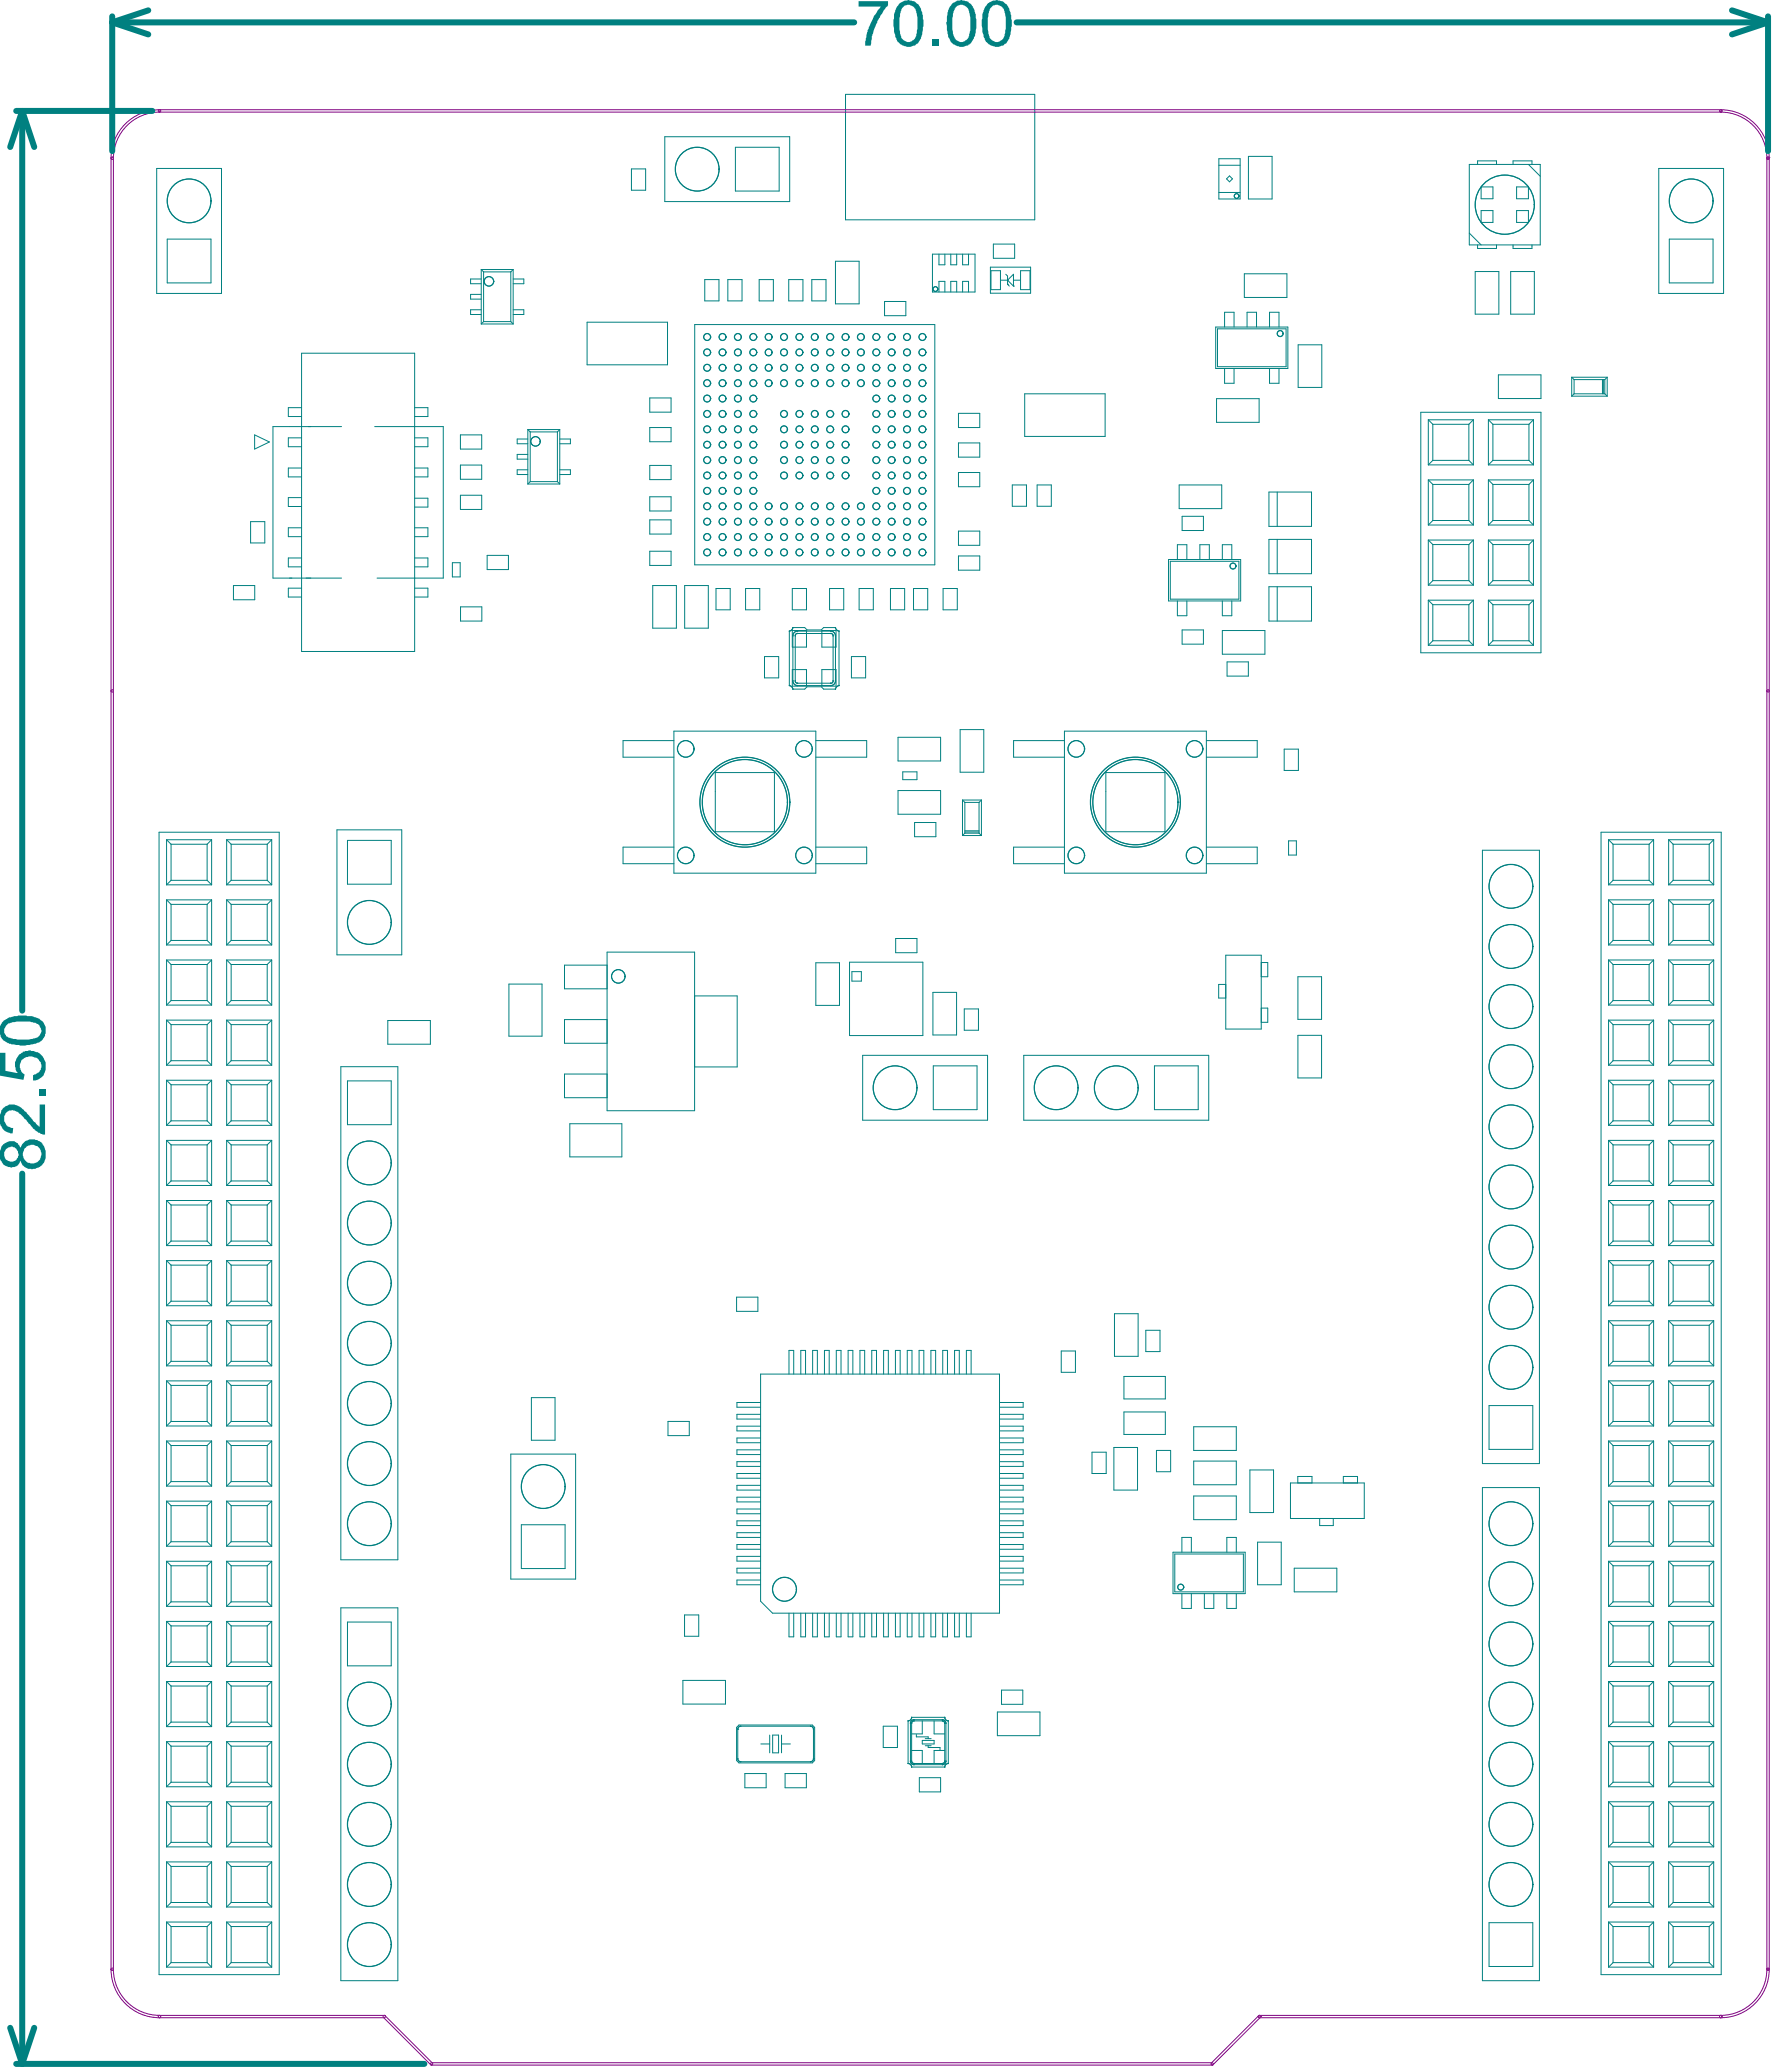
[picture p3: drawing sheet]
<svg xmlns="http://www.w3.org/2000/svg" width="249mm" height="291mm" viewBox="0 0 249 291" stroke-linecap="round" stroke-linejoin="round" font-family="sans-serif">
<g fill="none" stroke="#008080" stroke-width=".14">
<path d="M93.4 19.2h17.6v9.1h-17.6zM118.8 13.3h26.6v17.6h-26.6zM22 23.7h9.1v17.5h-9.1zM23.5 33.6h6.1v6.2h-6.1zM67.6 39.2h-1.5v.7h1.5M67.6 37.9l.4 .3M67.6 37.9h4.5M67.6 37.9v7.6M68 38.2h3.8M68 38.2v7M71.8 38.2v7M72.1 39.2h1.5v.7h-1.5"/>
<path d="M72.1 37.9l-.3 .3M72.1 37.9v7.6M88.7 23.7h2v3h-2zM99 39.3h2v3h-2zM102.3 39.3h2v3h-2zM103.3 20.7h6.2v6.1h-6.2zM106.7 39.3h2v3h-2zM110.8 39.3h2v3h-2zM114.1 39.3h2v3h-2zM117.4 36.7h3.3v6h-3.3zM131 35.7h6v5.3h-6zM131.9 35.7v1.5h.9v-1.5"/>
<path d="M133.6 35.7v1.5h.8v-1.5M135.3 35.7v1.5h.8v-1.5M139.2 37.5h5.6v3.7h-5.6zM139.2 38h1.4v2.7h-1.4zM139.6 34.3h3v2h-3zM140.7 39.4h.9M141.3 38.5l.3 .3v1.2M141.6 39.4h.1M141.6 40h.1M141.6 39.4l.8-.9v1.7M141.6 39.4l.8 .8M141.6 40l.2 .2"/>
<path d="M142.4 39.4h.9M143.4 38h1.3v2.7h-1.3zM171.3 27h3M171.3 23.2h3M171.3 22.3h3v5.7h-3zM172.3 25.1l.5-.4 .4 .4-.4 .5zM174.8 38.5h6v3.3h-6zM175.4 22h3.3v6h-3.3zM206.5 23.1h9.9v11.3h-9.9zM206.5 32.8l1.6 1.6M207.3 38.2h3.3v5.9h-3.3zM207.6 34.4v.5h2.7v-.5"/>
<path d="M207.6 23.1v-.5h2.7v.5M208.1 26.3h1.7v1.6h-1.7zM208.1 29.6h1.7v1.7h-1.7zM212.3 38.2h3.3v5.9h-3.3zM212.6 23.1v-.5h2.7v.5M212.6 34.4v.5h2.7v-.5M213.1 26.3h1.7v1.6h-1.7zM213.1 29.6h1.7v1.7h-1.7zM214.8 23.1l1.6 1.7M233.1 23.7h9.1v17.5h-9.1zM234.6 33.6h6.1v6.2h-6.1zM42.4 57.3h-1.9v1.2h1.9"/>
<path d="M42.4 49.6h15.9v42h-15.9zM48 60h-9.6v21.2h9.6M52.6 60h9.7v21.2h-9.3M58.3 57.3h1.8v1.2h-1.8M67.6 43.5h-1.5v.7h1.5M67.6 41.4h-1.5v.6h1.5M67.6 45.5h4.5M68 45.2l-.4 .3M68 45.2h3.8M71.8 45.2l.3 .3M72.1 43.5h1.5v.7h-1.5M82.5 45.3h11.3v6h-11.3z"/>
<path d="M91.3 55.9h3v2h-3zM97.6 45.6h33.8v33.8h-33.8zM124.3 42.4h3v2h-3zM131.9 41v-1.5h.9v1.5M133.6 41v-1.5h.8v1.5M134.7 58.1h3v2h-3zM135.3 41v-1.5h.8v1.5M142.4 40.2h.1M144 55.3h11.3v6h-11.3zM170.8 46h10.2v5.8h-10.2zM170.9 56h6v3.4h-6zM171.1 46.2h9.6v5.3h-9.6z"/>
<path d="M172.1 46v-2.1h1.3v2.1M172.1 51.8v2.1h1.3v-2.1M175.2 46v-2.1h1.4v2.1M178.4 51.8v2.1h1.3v-2.1M178.4 46v-2.1h1.3v2.1M182.4 48.5h3.3v5.9h-3.3zM199.6 57.9h16.9v33.8h-16.9zM200.7 59v6.3M200.7 59h6.3M200.7 59l.6 .6M201.3 59.6v5.1M201.3 59.6h5.1"/>
<path d="M206.4 59.6v5.1M207 59v6.3M207 59l-.6 .6M209.1 59v6.3M209.1 59h6.4M209.1 59l.7 .6M209.8 59.6v5.1M209.8 59.6h5M210.5 52.7h6v3.3h-6zM214.8 59.6v5.1M215.5 59v6.3M215.5 59l-.7 .6"/>
<path d="M220.8 53l.4 .3M220.8 53h5M220.8 55.7h5M220.8 53v2.7M221.2 55.3h4.3M221.2 55.3l-.4 .4M221.2 53.3h4.3M221.2 53.3v2M225.2 53.3v2M225.3 53.3v2M225.5 55.3l.3 .4M225.5 53.3v2"/>
<path d="M225.8 53l-.3 .3M225.8 53v2.7M35.2 73.3h2v3h-2zM35.8 61.1l2.1 1-2.1 1zM42.4 61.5h-1.9v1.3h1.9M42.4 65.8h-1.9v1.2h1.9M42.4 78.4h-1.9v1.3h1.9M42.4 74.2h-1.9v1.2h1.9M42.4 69.9h-1.9v1.3h1.9M58.3 61.5h1.8v1.3h-1.8M58.3 65.8h1.8v1.2h-1.8M58.3 70h1.8v1.3h-1.8"/>
<path d="M58.3 74.2h1.8v1.2h-1.8M58.3 78.4h1.8v1.3h-1.8M63.6 79.1h1.1v2h-1.1zM64.7 65.4h3v2h-3zM64.7 69.6h3v2h-3zM64.7 61.1h3v2h-3zM68.5 78h2.9v2h-2.9zM74.2 66h-1.5v.7h1.5M74.2 61.7h-1.5v.7h1.5M74.2 63.9h-1.5v.6h1.5M74.2 60.4l.3 .3M74.2 60.4h4.5"/>
<path d="M74.2 60.4v7.6M74.2 68h4.5M74.5 67.7l-.3 .3M74.5 60.7h3.8M74.5 60.7v7M74.5 67.7h3.8M78.3 67.7l.4 .3M78.3 60.7v7M78.7 66h1.5v.7h-1.5M78.7 61.7h1.5v.7h-1.5M78.7 60.4l-.4 .3M78.7 60.4v7.6"/>
<path d="M91.3 73.1h3v2h-3zM91.3 60.1h3v2h-3zM91.3 65.4h3v2h-3zM91.3 69.8h3v2h-3zM91.3 77.5h3v2h-3zM134.7 62.2h3v2h-3zM134.7 66.4h3v2h-3zM134.7 74.6h3v2h-3zM134.7 78.1h3v2h-3zM142.2 68.2h2v2.9h-2zM145.7 68.2h2v2.9h-2zM164.2 78.6h10.1v5.9h-10.1z"/>
<path d="M164.4 78.9h9.7v5.3h-9.7zM165.4 78.6v-2h1.4v2M165.7 68.2h6v3.3h-6zM166.1 72.6h3v2h-3zM168.6 78.6v-2h1.3v2M171.8 78.6v-2h1.3v2M178.3 75.8h6v4.8h-6zM178.3 69.1h6v4.9h-6zM179.5 69.1v4.9M179.5 75.8v4.8M200.7 75.9l.6 .6M200.7 75.9h6.3"/>
<path d="M200.7 67.4v6.4M200.7 75.9v6.3M200.7 67.4l.6 .7M200.7 67.4h6.3M200.7 73.8h6.3M200.7 65.3h6.3M201.3 76.5h5.1M201.3 68.1v5M201.3 76.5v5.1M201.3 73.1l-.6 .7M201.3 73.1h5.1M201.3 68.1h5.1"/>
<path d="M201.3 64.7h5.1M201.3 64.7l-.6 .6M206.4 73.1l.6 .7M206.4 68.1v5M206.4 76.5v5.1M206.4 64.7l.6 .6M207 67.4v6.4M207 75.9v6.3M207 75.9l-.6 .6M207 67.4l-.6 .7M209.1 67.4v6.4M209.1 75.9v6.3"/>
<path d="M209.1 75.9l.7 .6M209.1 75.9h6.4M209.1 67.4h6.4M209.1 73.8h6.4M209.1 67.4l.7 .7M209.1 65.3h6.4M209.8 76.5h5M209.8 68.1v5M209.8 76.5v5.1M209.8 64.7l-.7 .6M209.8 73.1h5M209.8 68.1h5"/>
<path d="M209.8 73.1l-.7 .7M209.8 64.7h5M214.8 68.1v5M214.8 76.5v5.1M214.8 73.1l.7 .7M214.8 64.7l.7 .6M215.5 67.4v6.4M215.5 75.9v6.3M215.5 75.9l-.7 .6M215.5 67.4l-.7 .7M32.8 82.3h3v2h-3zM42.4 82.7h-1.9v1.2h1.9"/>
<path d="M58.3 82.7h1.8v1.2h-1.8M64.7 85.3h3v2h-3zM91.7 82.3h3.3v6h-3.3zM96.2 82.3h3.3v6h-3.3zM100.6 82.7h2v3h-2zM104.8 82.7h2v3h-2zM107.4 92.3h2v3h-2zM110.9 96.3l.4 .3 .1 .2M111.3 82.7h2v3h-2zM111.3 88.6h2v2.3h-2zM111.3 94.1h2v2.3h-2zM111.4 88.2l-.1 .2-.4 .3"/>
<path d="M111.4 95.7a.67 .67 0 0 0 .7 .7l4.6-.1M111.4 96.8h1.7l.3-.3h2l.3 .3h1.7M111.4 88.2h1.7l.3 .3h2l.3-.3h1.7M111.4 89.4v6.3M111.4 95.7a.63 .63 0 0 0 .7 .6M111.4 88.2l-.1 .2-.4 .3v7.6l.4 .3 .1 .2M111.7 95.7a.31 .31 0 0 0 .4 .3M111.7 89.4v6.3M111.8 95.7v.2l.3 .1h4.6M112.1 89l-.2 .1-.1 .3M112.1 88.7a.67 .67 0 0 0-.7 .7M112.1 89h4.6"/>
<path d="M112.1 89h-.1a.31 .31 0 0 0-.3 .4M115.5 94.1h2v2.3h-2zM115.5 88.6h2v2.3h-2zM116.6 82.7h2v3h-2zM116.7 89a.31 .31 0 0 1 .4 .4M116.7 88.7a.67 .67 0 0 1 .7 .7M116.7 88.7h-4.6a.63 .63 0 0 0-.7 .7M116.7 88.7a.63 .63 0 0 1 .7 .7M116.7 89l.3 .1 .1 .3-.1 6.3-.1 .2-.2 .1M117.1 95.7a.31 .31 0 0 1-.4 .3M117.4 88.2l.2 .4 .3 .1v7.7h-.2l-.3 .4M117.4 95.7a.63 .63 0 0 1-.7 .6"/>
<path d="M117.4 89.4v6.3M117.4 88.2l.1 .2 .4 .3M117.4 95.7a.67 .67 0 0 1-.7 .7M117.9 96.3l-.4 .3-.1 .2M119.6 92.3h2v3h-2zM120.7 82.7h2v3h-2zM125.1 82.7h2v3h-2zM128.4 82.7h2v3h-2zM132.5 82.7h2v3h-2zM165.4 84.5v2h1.4v-2M166.1 88.5h3v2h-3zM171.8 84.5v2h1.3v-2"/>
<path d="M171.8 88.6h5.9v3.3h-5.9zM172.4 93h3v2h-3zM178.3 82.5h6v4.8h-6zM179.5 82.5v4.8M200.7 84.3l.6 .7M200.7 90.7h6.3M200.7 84.3h6.3M200.7 82.2h6.3M200.7 84.3v6.4M201.3 85h5.1M201.3 90h5.1M201.3 90l-.6 .7"/>
<path d="M201.3 81.6h5.1M201.3 85v5M201.3 81.6l-.6 .6M206.4 90l.6 .7M206.4 81.6l.6 .6M206.4 85v5M207 84.3l-.6 .7M207 84.3v6.4M209.1 90.7h6.4M209.1 84.3h6.4M209.1 84.3v6.4M209.1 84.3l.7 .7"/>
<path d="M209.1 82.2h6.4M209.8 85v5M209.8 85h5M209.8 90h5M209.8 90l-.7 .7M209.8 81.6l-.7 .6M209.8 81.6h5M214.8 85v5M214.8 90l.7 .7M214.8 81.6l.7 .6M215.5 84.3v6.4M215.5 84.3l-.7 .7"/>
<path d="M22.3 117h16.9v160.5h-16.9zM23.4 118h6.3M23.4 118v6.3M23.4 118l.6 .6M24 118.6h5.1M24 118.6v5.1M29.1 118.6v5.1M29.7 118v6.3M29.7 118l-.6 .6M31.8 118h6.4M31.8 118v6.3M31.8 118l.7 .6"/>
<path d="M32.5 118.6h5M32.5 118.6v5.1M37.5 118.6v5.1M38.2 118v6.3M38.2 118l-.7 .6M47.3 116.6h9.2v17.6h-9.2zM48.8 118.1h6.2v6.2h-6.2zM94.7 104.1h-7.2v2.3h7.2M94.7 119h-7.2v2.4h7.2M94.7 102.7h19.9v20h-19.9zM100.5 108.6h8.3v8.3h-8.3zM114.6 104.1h7.2v2.3h-7.2"/>
<path d="M114.6 119h7.2v2.4h-7.2M126.2 103.6h6v3.3h-6zM126.2 111.1h6v3.3h-6zM126.9 108.5h1.9v1.1h-1.9zM128.5 115.6h3v2h-3zM134.9 102.5h3.3v6h-3.3zM135.2 112.4l.4 .4M135.2 117.4h2.7M135.2 112.4v5M135.2 112.4h2.7M135.6 116.8h2M135.6 116.9h2"/>
<path d="M135.6 117.1l-.4 .3M135.6 117.1h2M135.6 112.8v4.3M135.6 112.8h2M137.6 117.1l.3 .3M137.6 112.8v4.3M137.9 112.4l-.3 .4M137.9 112.4v5M149.6 104.1h-7.2v2.3h7.2M149.6 119h-7.2v2.4h7.2M149.6 102.7h19.9v20h-19.9zM155.4 108.6h8.3v8.3h-8.3z"/>
<path d="M169.5 104.1h7.2v2.3h-7.2M169.5 119h7.2v2.4h-7.2M180.4 105.3h2v3h-2zM181.1 118.2h1.1v2h-1.1zM208.3 119.5h8v86.2h-8zM225 117h16.9v160.5h-16.9zM226 118v6.3M226 118h6.4M226 118l.7 .6M226.7 118.6v5.1M226.7 118.6h5M231.7 118.6v5.1"/>
<path d="M232.4 118v6.3M232.4 118l-.7 .6M234.5 118v6.3M234.5 118h6.3M234.5 118l.6 .6M235.1 118.6v5.1M235.1 118.6h5.1M240.2 118.6v5.1M240.8 118v6.3M240.8 118l-.6 .6M23.4 134.9h6.3M23.4 126.5h6.3"/>
<path d="M23.4 132.8h6.3M23.4 124.3h6.3M23.4 126.5v6.3M23.4 134.9v6.3M23.4 134.9l.6 .6M23.4 126.5l.6 .6M24 135.5h5.1M24 132.2h5.1M24 127.1h5.1M24 123.7h5.1M24 127.1v5.1M24 135.5v5.1"/>
<path d="M24 132.2l-.6 .6M24 123.7l-.6 .6M29.1 127.1v5.1M29.1 135.5v5.1M29.1 132.2l.6 .6M29.1 123.7l.6 .6M29.7 126.5v6.3M29.7 134.9v6.3M29.7 134.9l-.6 .6M29.7 126.5l-.6 .6M31.8 134.9h6.4M31.8 126.5h6.4"/>
<path d="M31.8 132.8h6.4M31.8 124.3h6.4M31.8 126.5v6.3M31.8 134.9v6.3M31.8 134.9l.7 .6M31.8 126.5l.7 .6M32.5 135.5h5M32.5 132.2h5M32.5 127.1h5M32.5 123.7h5M32.5 127.1v5.1M32.5 135.5v5.1"/>
<path d="M32.5 132.2l-.7 .6M32.5 123.7l-.7 .6M37.5 127.1v5.1M37.5 135.5v5.1M37.5 132.2l.7 .6M37.5 123.7l.7 .6M38.2 126.5v6.3M38.2 134.9v6.3M38.2 134.9l-.7 .6M38.2 126.5l-.7 .6M71.5 138.3h4.7v7.3h-4.7zM85.3 133.8h12.3v22.3h-12.3z"/>
<path d="M85.3 135.6h-6v3.4h6M97.6 140h6v9.9h-6M114.6 135.3h3.4v6h-3.4zM119.4 135.2h10.3v10.3h-10.3zM119.7 136.5h1.3v1.4h-1.3zM125.9 131.9h2.9v2h-2.9zM131.1 139.5h3.3v5.9h-3.3zM172.2 138.3h-1v2h1M172.2 134.2h5v10.4h-5zM177.2 135.3h.9v2h-.9M182.4 137.3h3.3v6h-3.3zM226 126.5v6.3"/>
<path d="M226 134.9v6.3M226 134.9h6.4M226 134.9l.7 .6M226 126.5l.7 .6M226 126.5h6.4M226 132.8h6.4M226 124.3h6.4M226.7 127.1v5.1M226.7 135.5v5.1M226.7 135.5h5M226.7 132.2h5M226.7 127.1h5"/>
<path d="M226.7 123.7h5M226.7 132.2l-.7 .6M226.7 123.7l-.7 .6M231.7 127.1v5.1M231.7 135.5v5.1M231.7 132.2l.7 .6M231.7 123.7l.7 .6M232.4 126.5v6.3M232.4 134.9v6.3M232.4 134.9l-.7 .6M232.4 126.5l-.7 .6M234.5 126.5v6.3"/>
<path d="M234.5 134.9v6.3M234.5 134.9h6.3M234.5 134.9l.6 .6M234.5 126.5h6.3M234.5 132.8h6.3M234.5 126.5l.6 .6M234.5 124.3h6.3M235.1 127.1v5.1M235.1 135.5v5.1M235.1 135.5h5.1M235.1 132.2l-.6 .6M235.1 132.2h5.1"/>
<path d="M235.1 127.1h5.1M235.1 123.7h5.1M235.1 123.7l-.6 .6M240.2 127.1v5.1M240.2 135.5v5.1M240.2 132.2l.6 .6M240.2 123.7l.6 .6M240.8 126.5v6.3M240.8 134.9v6.3M240.8 134.9l-.6 .6M240.8 126.5l-.6 .6M23.4 151.8h6.3"/>
<path d="M23.4 158.1h6.3M23.4 143.4h6.3M23.4 149.7h6.3M23.4 141.2h6.3M23.4 143.4v6.3M23.4 151.8v6.3M23.4 151.8l.6 .6M23.4 143.4l.6 .6M24 157.5h5.1M24 152.4h5.1M24 149.1h5.1M24 144h5.1"/>
<path d="M24 140.6h5.1M24 144v5.1M24 152.4v5.1M24 157.5l-.6 .6M24 149.1l-.6 .6M24 140.6l-.6 .6M29.1 144v5.1M29.1 152.4v5.1M29.1 157.5l.6 .6M29.1 149.1l.6 .6M29.1 140.6l.6 .6M29.7 143.4v6.3"/>
<path d="M29.7 151.8v6.3M29.7 151.8l-.6 .6M29.7 143.4l-.6 .6M31.8 151.8h6.4M31.8 158.1h6.4M31.8 143.4h6.4M31.8 149.7h6.4M31.8 141.2h6.4M31.8 143.4v6.3M31.8 151.8v6.3M31.8 151.8l.7 .6M31.8 143.4l.7 .6"/>
<path d="M32.5 157.5h5M32.5 152.4h5M32.5 149.1h5M32.5 144h5M32.5 140.6h5M32.5 144v5.1M32.5 152.4v5.1M32.5 157.5l-.7 .6M32.5 149.1l-.7 .6M32.5 140.6l-.7 .6M37.5 144v5.1M37.5 152.4v5.1"/>
<path d="M37.5 157.5l.7 .6M37.5 149.1l.7 .6M37.5 140.6l.7 .6M38.2 143.4v6.3M38.2 151.8v6.3M38.2 151.8l-.7 .6M38.2 143.4l-.7 .6M47.9 149.9h8v69.3h-8zM48.8 151.9h6.2v6.2h-6.2zM54.5 143.4h6v3.3h-6zM80.1 157.9h7.3v4.7h-7.3zM85.3 143.3h-6v3.3h6"/>
<path d="M85.3 150.9h-6v3.4h6M121.2 148.3h17.6v9.1h-17.6zM131.1 149.8h6.2v6.1h-6.2zM135.5 141.8h2v3h-2zM143.9 148.3h25.9v9.1h-25.9zM162.2 149.8h6.2v6.1h-6.2zM177.2 141.7h.9v2h-.9M182.4 145.5h3.3v6h-3.3zM226 143.4v6.3M226 151.8v6.3M226 151.8l.7 .6M226 151.8h6.4"/>
<path d="M226 158.1h6.4M226 143.4h6.4M226 149.7h6.4M226 143.4l.7 .6M226 141.2h6.4M226.7 144v5.1M226.7 152.4v5.1M226.7 157.5h5M226.7 152.4h5M226.7 157.5l-.7 .6M226.7 149.1h5M226.7 144h5"/>
<path d="M226.7 149.1l-.7 .6M226.7 140.6h5M226.7 140.6l-.7 .6M231.7 144v5.1M231.7 152.4v5.1M231.7 157.5l.7 .6M231.7 149.1l.7 .6M231.7 140.6l.7 .6M232.4 143.4v6.3M232.4 151.8v6.3M232.4 151.8l-.7 .6M232.4 143.4l-.7 .6"/>
<path d="M234.5 143.4v6.3M234.5 151.8v6.3M234.5 151.8h6.3M234.5 158.1h6.3M234.5 151.8l.6 .6M234.5 143.4h6.3M234.5 149.7h6.3M234.5 143.4l.6 .6M234.5 141.2h6.3M235.1 144v5.1M235.1 152.4v5.1M235.1 157.5l-.6 .6"/>
<path d="M235.1 157.5h5.1M235.1 152.4h5.1M235.1 149.1l-.6 .6M235.1 149.1h5.1M235.1 144h5.1M235.1 140.6l-.6 .6M235.1 140.6h5.1M240.2 144v5.1M240.2 152.4v5.1M240.2 157.5l.6 .6M240.2 149.1l.6 .6M240.2 140.6l.6 .6"/>
<path d="M240.8 143.4v6.3M240.8 151.8v6.3M240.8 151.8l-.6 .6M240.8 143.4l-.6 .6M23.4 177.2h6.3M23.4 168.7h6.3M23.4 175h6.3M23.4 160.3h6.3M23.4 166.6h6.3M23.4 160.3v6.3M23.4 168.7v6.3M23.4 177.2v6.3"/>
<path d="M23.4 177.2l.6 .6M23.4 168.7l.6 .6M23.4 160.3l.6 .6M24 177.8h5.1M24 174.4h5.1M24 169.3h5.1M24 166h5.1M24 160.9h5.1M24 160.9v5.1M24 169.3v5.1M24 177.8v5.1M24 174.4l-.6 .6"/>
<path d="M24 166l-.6 .6M29.1 160.9v5.1M29.1 169.3v5.1M29.1 177.8v5.1M29.1 174.4l.6 .6M29.1 166l.6 .6M29.7 160.3v6.3M29.7 168.7v6.3M29.7 177.2v6.3M29.7 177.2l-.6 .6M29.7 168.7l-.6 .6M29.7 160.3l-.6 .6"/>
<path d="M31.8 177.2h6.4M31.8 168.7h6.4M31.8 175h6.4M31.8 160.3h6.4M31.8 166.6h6.4M31.8 160.3v6.3M31.8 168.7v6.3M31.8 177.2v6.3M31.8 177.2l.7 .6M31.8 168.7l.7 .6M31.8 160.3l.7 .6M32.5 177.8h5"/>
<path d="M32.5 174.4h5M32.5 169.3h5M32.5 166h5M32.5 160.9h5M32.5 160.9v5.1M32.5 169.3v5.1M32.5 177.8v5.1M32.5 174.4l-.7 .6M32.5 166l-.7 .6M37.5 160.9v5.1M37.5 169.3v5.1M37.5 177.8v5.1"/>
<path d="M37.5 174.4l.7 .6M37.5 166l.7 .6M38.2 160.3v6.3M38.2 168.7v6.3M38.2 177.2v6.3M38.2 177.2l-.7 .6M38.2 168.7l-.7 .6M38.2 160.3l-.7 .6M226 160.3v6.3M226 168.7v6.3M226 177.2v6.3M226 177.2l.7 .6"/>
<path d="M226 177.2h6.4M226 168.7h6.4M226 175h6.4M226 168.7l.7 .6M226 160.3h6.4M226 166.6h6.4M226 160.3l.7 .6M226.7 160.9v5.1M226.7 169.3v5.1M226.7 177.8v5.1M226.7 177.8h5M226.7 174.4h5"/>
<path d="M226.7 169.3h5M226.7 174.4l-.7 .6M226.7 166h5M226.7 160.9h5M226.7 166l-.7 .6M231.7 160.9v5.1M231.7 169.3v5.1M231.7 177.8v5.1M231.7 174.4l.7 .6M231.7 166l.7 .6M232.4 160.3v6.3M232.4 168.7v6.3"/>
<path d="M232.4 177.2v6.3M232.4 177.2l-.7 .6M232.4 168.7l-.7 .6M232.4 160.3l-.7 .6M234.5 160.3v6.3M234.5 168.7v6.3M234.5 177.2v6.3M234.5 177.2h6.3M234.5 177.2l.6 .6M234.5 168.7h6.3M234.5 175h6.3M234.5 168.7l.6 .6"/>
<path d="M234.5 160.3h6.3M234.5 166.6h6.3M234.5 160.3l.6 .6M235.1 160.9v5.1M235.1 169.3v5.1M235.1 177.8v5.1M235.1 177.8h5.1M235.1 174.4l-.6 .6M235.1 174.4h5.1M235.1 169.3h5.1M235.1 166l-.6 .6M235.1 166h5.1"/>
<path d="M235.1 160.9h5.1M240.2 160.9v5.1M240.2 169.3v5.1M240.2 177.8v5.1M240.2 174.4l.6 .6M240.2 166l.6 .6M240.8 160.3v6.3M240.8 168.7v6.3M240.8 177.2v6.3M240.8 177.2l-.6 .6M240.8 168.7l-.6 .6M240.8 160.3l-.6 .6"/>
<path d="M23.4 194.1h6.3M23.4 185.6h6.3M23.4 191.9h6.3M23.4 183.5h6.3M23.4 185.6v6.3M23.4 194.1v6.3M23.4 194.1l.6 .6M23.4 185.6l.6 .6M24 199.8h5.1M24 194.7h5.1M24 191.3h5.1M24 186.2h5.1"/>
<path d="M24 182.9h5.1M24 186.2v5.1M24 194.7v5.1M24 199.8l-.6 .6M24 191.3l-.6 .6M24 182.9l-.6 .6M29.1 186.2v5.1M29.1 194.7v5.1M29.1 199.8l.6 .6M29.1 191.3l.6 .6M29.1 182.9l.6 .6M29.7 185.6v6.3"/>
<path d="M29.7 194.1v6.3M29.7 194.1l-.6 .6M29.7 185.6l-.6 .6M31.8 194.1h6.4M31.8 185.6h6.4M31.8 191.9h6.4M31.8 183.5h6.4M31.8 185.6v6.3M31.8 194.1v6.3M31.8 194.1l.7 .6M31.8 185.6l.7 .6M32.5 199.8h5"/>
<path d="M32.5 194.7h5M32.5 191.3h5M32.5 186.2h5M32.5 182.9h5M32.5 186.2v5.1M32.5 194.7v5.1M32.5 199.8l-.7 .6M32.5 191.3l-.7 .6M32.5 182.9l-.7 .6M37.5 186.2v5.1M37.5 194.7v5.1M37.5 199.8l.7 .6"/>
<path d="M37.5 191.3l.7 .6M37.5 182.9l.7 .6M38.2 185.6v6.3M38.2 194.1v6.3M38.2 194.1l-.7 .6M38.2 185.6l-.7 .6M74.7 196.4h3.3v6h-3.3zM93.9 199.8h3v2h-3zM103.5 182.3h3v2h-3zM106.9 193.1h33.5v33.6h-31.8l-1.7-1.7zM106.9 197.1h-3.3v.7h3.3M106.9 198.8h-3.3v.6h3.3"/>
<path d="M110.9 193.1v-3.3h.6v3.3M112.5 193.1v-3.3h.7v3.3M114.2 193.1v-3.3h.7v3.3M115.8 193.1v-3.3h.7v3.3M117.5 193.1v-3.3h.7v3.3M119.2 193.1v-3.3h.6v3.3M120.8 193.1v-3.3h.7v3.3M122.5 193.1v-3.3h.7v3.3M124.2 193.1v-3.3h.6v3.3M125.8 193.1v-3.3h.7v3.3M127.5 193.1v-3.3h.6v3.3M129.1 193.1v-3.3h.7v3.3"/>
<path d="M130.8 193.1v-3.3h.7v3.3M132.5 193.1v-3.3h.6v3.3M134.1 193.1v-3.3h.7v3.3M135.8 193.1v-3.3h.7v3.3M140.4 197.1h3.4v.7h-3.4M140.4 198.8h3.4v.6h-3.4M149.1 189.9h2v3h-2zM156.6 184.6h3.3v6h-3.3zM157.9 193.4h5.8v3.2h-5.8zM157.9 198.4h5.8v3.2h-5.8zM161 186.9h2v3h-2zM209.2 197.5h6.2v6.2h-6.2z"/>
<path d="M226 185.6v6.3M226 194.1v6.3M226 194.1h6.4M226 194.1l.7 .6M226 185.6h6.4M226 191.9h6.4M226 185.6l.7 .6M226 183.5h6.4M226.7 186.2v5.1M226.7 194.7v5.1M226.7 199.8h5M226.7 194.7h5"/>
<path d="M226.7 199.8l-.7 .6M226.7 191.3h5M226.7 186.2h5M226.7 191.3l-.7 .6M226.7 182.9h5M226.7 182.9l-.7 .6M231.7 186.2v5.1M231.7 194.7v5.1M231.7 199.8l.7 .6M231.7 191.3l.7 .6M231.7 182.9l.7 .6M232.4 185.6v6.3"/>
<path d="M232.4 194.1v6.3M232.4 194.1l-.7 .6M232.4 185.6l-.7 .6M234.5 185.6v6.3M234.5 194.1v6.3M234.5 194.1h6.3M234.5 194.1l.6 .6M234.5 185.6h6.3M234.5 191.9h6.3M234.5 185.6l.6 .6M234.5 183.5h6.3M235.1 186.2v5.1"/>
<path d="M235.1 194.7v5.1M235.1 199.8l-.6 .6M235.1 199.8h5.1M235.1 194.7h5.1M235.1 191.3h5.1M235.1 186.2h5.1M235.1 182.9l-.6 .6M235.1 191.3l-.6 .6M235.1 182.9h5.1M240.2 186.2v5.1M240.2 194.7v5.1M240.2 199.8l.6 .6"/>
<path d="M240.2 191.3l.6 .6M240.2 182.9l.6 .6M240.8 185.6v6.3M240.8 194.1v6.3M240.8 194.1l-.6 .6M240.8 185.6l-.6 .6M23.4 200.4h6.3M23.4 219.4h6.3M23.4 211h6.3M23.4 217.3h6.3M23.4 202.5h6.3M23.4 208.8h6.3"/>
<path d="M23.4 202.5v6.3M23.4 211v6.3M23.4 219.4v6.3M23.4 219.4l.6 .6M23.4 211l.6 .6M23.4 202.5l.6 .6M24 216.7h5.1M24 211.6h5.1M24 208.2h5.1M24 203.1h5.1M24 203.1v5.1M24 211.6v5.1"/>
<path d="M24 216.7l-.6 .6M24 208.2l-.6 .6M29.1 203.1v5.1M29.1 211.6v5.1M29.1 216.7l.6 .6M29.1 208.2l.6 .6M29.7 202.5v6.3M29.7 211v6.3M29.7 219.4v6.3M29.7 219.4l-.6 .6M29.7 211l-.6 .6M29.7 202.5l-.6 .6"/>
<path d="M31.8 200.4h6.4M31.8 219.4h6.4M31.8 211h6.4M31.8 217.3h6.4M31.8 202.5h6.4M31.8 208.8h6.4M31.8 202.5v6.3M31.8 211v6.3M31.8 219.4v6.3M31.8 219.4l.7 .6M31.8 211l.7 .6M31.8 202.5l.7 .6"/>
<path d="M32.5 216.7h5M32.5 211.6h5M32.5 208.2h5M32.5 203.1h5M32.5 203.1v5.1M32.5 211.6v5.1M32.5 216.7l-.7 .6M32.5 208.2l-.7 .6M37.5 203.1v5.1M37.5 211.6v5.1M37.5 216.7l.7 .6M37.5 208.2l.7 .6"/>
<path d="M38.2 202.5v6.3M38.2 211v6.3M38.2 219.4v6.3M38.2 219.4l-.7 .6M38.2 211l-.7 .6M38.2 202.5l-.7 .6M71.8 204.3h9.1v17.6h-9.1zM73.3 214.3h6.1v6.1h-6.1zM106.9 213.7h-3.3v.7h3.3M106.9 215.4h-3.3v.7h3.3M106.9 210.4h-3.3v.7h3.3M106.9 212.1h-3.3v.6h3.3"/>
<path d="M106.9 217.1h-3.3v.6h3.3M106.9 218.7h-3.3v.7h3.3M106.9 200.4h-3.3v.7h3.3M106.9 202.1h-3.3v.7h3.3M106.9 203.7h-3.3v.7h3.3M106.9 205.4h-3.3v.7h3.3M106.9 207.1h-3.3v.6h3.3M106.9 208.7h-3.3v.7h3.3M140.4 213.7h3.4v.7h-3.4M140.4 215.4h3.4v.7h-3.4M140.4 210.4h3.4v.7h-3.4M140.4 200.4h3.4v.7h-3.4"/>
<path d="M140.4 202.1h3.4v.7h-3.4M140.4 203.7h3.4v.7h-3.4M140.4 205.4h3.4v.7h-3.4M140.4 207.1h3.4v.6h-3.4M140.4 208.7h3.4v.7h-3.4M140.4 212.1h3.4v.6h-3.4M140.4 217.1h3.4v.6h-3.4M140.4 218.7h3.4v.7h-3.4M153.4 204.1h2v3h-2zM156.5 203.4h3.3v6h-3.3zM162.5 203.8h2v3h-2zM164.8 218.1h10.2v5.9h-10.2z"/>
<path d="M165.1 218.4h9.6v5.3h-9.6zM166.1 218.1v-2h1.3v2M167.7 200.5h6v3.3h-6zM167.7 205.3h6v3.4h-6zM167.7 210.2h6v3.4h-6zM172.4 218.1v-2h1.3v2M175.6 206.6h3.4v6h-3.4zM176.7 216.7h3.3v6h-3.3zM181.3 208.4h10.4v5h-10.4zM182.4 208.4v-.9h2v.9M185.4 213.4v1h1.9v-1M188.8 208.4v-.9h2v.9"/>
<path d="M208.3 209.1h8v69.3h-8zM226 200.4h6.4M226 202.5v6.3M226 211v6.3M226 219.4v6.3M226 219.4h6.4M226 219.4l.7 .6M226 211h6.4M226 217.3h6.4M226 211l.7 .6M226 202.5l.7 .6M226 202.5h6.4"/>
<path d="M226 208.8h6.4M226.7 203.1v5.1M226.7 211.6v5.1M226.7 216.7h5M226.7 211.6h5M226.7 216.7l-.7 .6M226.7 208.2h5M226.7 203.1h5M226.7 208.2l-.7 .6M231.7 203.1v5.1M231.7 211.6v5.1M231.7 216.7l.7 .6"/>
<path d="M231.7 208.2l.7 .6M232.4 202.5v6.3M232.4 211v6.3M232.4 219.4v6.3M232.4 219.4l-.7 .6M232.4 211l-.7 .6M232.4 202.5l-.7 .6M234.5 200.4h6.3M234.5 202.5v6.3M234.5 211v6.3M234.5 219.4v6.3M234.5 219.4h6.3"/>
<path d="M234.5 219.4l.6 .6M234.5 211h6.3M234.5 217.3h6.3M234.5 211l.6 .6M234.5 202.5h6.3M234.5 208.8h6.3M234.5 202.5l.6 .6M235.1 203.1v5.1M235.1 211.6v5.1M235.1 216.7l-.6 .6M235.1 216.7h5.1M235.1 211.6h5.1"/>
<path d="M235.1 208.2l-.6 .6M235.1 208.2h5.1M235.1 203.1h5.1M240.2 203.1v5.1M240.2 211.6v5.1M240.2 216.7l.6 .6M240.2 208.2l.6 .6M240.8 202.5v6.3M240.8 211v6.3M240.8 219.4v6.3M240.8 219.4l-.6 .6M240.8 211l-.6 .6"/>
<path d="M240.8 202.5l-.6 .6M23.4 236.3h6.3M23.4 227.9h6.3M23.4 234.2h6.3M23.4 225.7h6.3M23.4 227.9v6.3M23.4 236.3v6.3M23.4 236.3l.6 .6M23.4 227.9l.6 .6M24 236.9h5.1M24 233.6h5.1M24 228.5h5.1"/>
<path d="M24 225.1h5.1M24 220h5.1M24 220v5.1M24 228.5v5.1M24 236.9v5.1M24 233.6l-.6 .6M24 225.1l-.6 .6M29.1 220v5.1M29.1 228.5v5.1M29.1 236.9v5.1M29.1 233.6l.6 .6M29.1 225.1l.6 .6"/>
<path d="M29.7 227.9v6.3M29.7 236.3v6.3M29.7 236.3l-.6 .6M29.7 227.9l-.6 .6M31.8 236.3h6.4M31.8 227.9h6.4M31.8 234.2h6.4M31.8 225.7h6.4M31.8 227.9v6.3M31.8 236.3v6.3M31.8 236.3l.7 .6M31.8 227.9l.7 .6"/>
<path d="M32.5 236.9h5M32.5 233.6h5M32.5 228.5h5M32.5 225.1h5M32.5 220h5M32.5 220v5.1M32.5 228.5v5.1M32.5 236.9v5.1M32.5 233.6l-.7 .6M32.5 225.1l-.7 .6M37.5 220v5.1M37.5 228.5v5.1"/>
<path d="M37.5 236.9v5.1M37.5 233.6l.7 .6M37.5 225.1l.7 .6M38.2 227.9v6.3M38.2 236.3v6.3M38.2 236.3l-.7 .6M38.2 227.9l-.7 .6M47.9 226h8v52.4h-8zM48.8 227.9h6.2v6.2h-6.2zM96 236.2h5.9v3.3h-5.9zM96.2 227h2v2.9h-2zM106.9 220.4h-3.3v.6h3.3"/>
<path d="M106.9 222h-3.3v.7h3.3M110.9 226.7v3.3h.6v-3.3M112.5 226.7v3.3h.7v-3.3M114.2 226.7v3.3h.7v-3.3M115.8 226.7v3.3h.7v-3.3M117.5 226.7v3.3h.7v-3.3M119.2 226.7v3.3h.6v-3.3M120.8 226.7v3.3h.7v-3.3M122.5 226.7v3.3h.7v-3.3M124.2 226.7v3.3h.6v-3.3M125.8 226.7v3.3h.7v-3.3M127.5 226.7v3.3h.6v-3.3"/>
<path d="M129.1 226.7v3.3h.7v-3.3M130.8 226.7v3.3h.7v-3.3M132.5 226.7v3.3h.6v-3.3M134.1 226.7v3.3h.7v-3.3M135.8 226.7v3.3h.7v-3.3M140.4 220.4h3.4v.6h-3.4M140.4 222h3.4v.7h-3.4M140.7 237.5h3v2h-3zM166.1 224v2h1.3v-2M169.2 224v2h1.4v-2M172.4 224v2h1.3v-2M181.9 220.4h5.9v3.3h-5.9z"/>
<path d="M226 227.9v6.3M226 236.3v6.3M226 236.3h6.4M226 236.3l.7 .6M226 227.9l.7 .6M226 227.9h6.4M226 234.2h6.4M226 225.7h6.4M226.7 220v5.1M226.7 228.5v5.1M226.7 236.9v5.1M226.7 236.9h5"/>
<path d="M226.7 233.6h5M226.7 228.5h5M226.7 233.6l-.7 .6M226.7 225.1h5M226.7 220h5M226.7 225.1l-.7 .6M231.7 220v5.1M231.7 228.5v5.1M231.7 236.9v5.1M231.7 233.6l.7 .6M231.7 225.1l.7 .6M232.4 227.9v6.3"/>
<path d="M232.4 236.3v6.3M232.4 236.3l-.7 .6M232.4 227.9l-.7 .6M234.5 227.9v6.3M234.5 236.3v6.3M234.5 236.3h6.3M234.5 236.3l.6 .6M234.5 227.9h6.3M234.5 234.2h6.3M234.5 227.9l.6 .6M234.5 225.7h6.3M235.1 220v5.1"/>
<path d="M235.1 228.5v5.1M235.1 236.9v5.1M235.1 236.9h5.1M235.1 233.6l-.6 .6M235.1 233.6h5.1M235.1 228.5h5.1M235.1 225.1l-.6 .6M235.1 225.1h5.1M235.1 220h5.1M240.2 220v5.1M240.2 228.5v5.1M240.2 236.9v5.1"/>
<path d="M240.2 233.6l.6 .6M240.2 225.1l.6 .6M240.8 227.9v6.3M240.8 236.3v6.3M240.8 236.3l-.6 .6M240.8 227.9l-.6 .6M23.4 253.2h6.3M23.4 259.5h6.3M23.4 244.8h6.3M23.4 251.1h6.3M23.4 242.6h6.3M23.4 244.8v6.3"/>
<path d="M23.4 253.2v6.3M23.4 253.2l.6 .6M23.4 244.8l.6 .6M24 258.9h5.1M24 253.8h5.1M24 250.5h5.1M24 245.4h5.1M24 242h5.1M24 250.5l-.6 .6M24 258.9l-.6 .6M24 245.4v5.1M24 253.8v5.1"/>
<path d="M24 242l-.6 .6M29.1 245.4v5.1M29.1 253.8v5.1M29.1 258.9l.6 .6M29.1 250.5l.6 .6M29.1 242l.6 .6M29.7 253.2l-.6 .6M29.7 244.8v6.3M29.7 253.2v6.3M29.7 244.8l-.6 .6M31.8 253.2h6.4M31.8 259.5h6.4"/>
<path d="M31.8 244.8h6.4M31.8 251.1h6.4M31.8 242.6h6.4M31.8 244.8v6.3M31.8 253.2v6.3M31.8 253.2l.7 .6M31.8 244.8l.7 .6M32.5 258.9h5M32.5 253.8h5M32.5 250.5h5M32.5 245.4h5M32.5 242h5"/>
<path d="M32.5 258.9l-.7 .6M32.5 250.5l-.7 .6M32.5 245.4v5.1M32.5 253.8v5.1M32.5 242l-.7 .6M37.5 245.4v5.1M37.5 253.8v5.1M37.5 258.9l.7 .6M37.5 250.5l.7 .6M37.5 242l.7 .6M38.2 253.2l-.7 .6M38.2 244.8v6.3"/>
<path d="M38.2 253.2v6.3M38.2 244.8l-.7 .6M103.7 243h.1M103.7 243v4.2v.2l.4 .2M103.7 247.2l.2 .3 .2 .1M103.8 242.4h10.3l.4 .4v4.6l-.4 .3h-10.3l-.3-.3v-4.6zM104.1 242.6h9.8l.3 .2 .1 .2M104.1 242.6l-.4 .2v.2M104.1 242.6l-.2 .1-.2 .3M104.7 249.2h3v2h-3zM106.9 245.1h1.3M108.2 243.8v2.5"/>
<path d="M108.6 243.8h.8v2.5h-.8zM109.8 243.8v2.5M109.8 245.1h1.3M110.3 249.2h3v2h-3zM113.9 242.6l.4 .2v.2M114.3 247.2l-.2 .3-.2 .1M114.3 247.2h.1M114.3 243v4.2M114.3 247.2l-.2 .3-.2 .1h-9.8M124.1 242.6h2v3h-2zM127.6 247.8l.3 .1 .2 .4M127.9 247.5l.1 .3 .4 .2"/>
<path d="M127.9 242.2v5.3M127.9 247.5l.1 .2 .4 .3M128.1 247.5v.2l.3 .1M128.1 241.3l-.1 .3-.4 .2v6l.2 .1 .3 .4M128.1 246h1.5v1.8M128.1 248.3h4.7M128.1 242.2v5.3M128.1 241.3h4.7M128.1 247.5l.1 .2 .2 .1M128.1 241.3l-.2 .5-.3 .1M128.4 241.8l-.3 .2v.2M128.4 241.9l-.2 .1-.1 .2"/>
<path d="M128.4 241.7l-.4 .2-.1 .3M128.4 248h4M128.4 247.8h4M128.4 241.7h4M128.4 241.8h4M128.8 243.8v.3h1.6v.2M129.2 249.8h3v2h-3zM129.6 244.6h1.7v.5h-1.7zM129.6 241.8v1.9h-1.5M130 244.3h.8M130 245.3h.8M130.4 245.3v.3h1.7v.3"/>
<path d="M131.3 241.8v1.9h1.5M132.4 241.7l.5 .2v.3M132.4 241.7l.4 .2 .1 .3M132.4 241.8l.3 .2 .1 .2M132.4 241.9l.3 .1v.2M132.7 247.5v.2l-.3 .1M132.7 241.3l.3 .5 .3 .1M132.8 242.2v5.3M132.8 246h-1.5v1.8M132.8 247.5l-.1 .2-.3 .1M132.8 241.3l.2 .5h.3v6l-.5 .3v.2M132.9 247.5l-.1 .2-.4 .3"/>
<path d="M132.9 242.2v5.3M132.9 247.5v.3l-.5 .2M133.3 247.8l-.5 .3-.1 .2M140.1 240.6h6v3.3h-6zM226 244.8v6.3M226 253.2v6.3M226 253.2l.7 .6M226 253.2h6.4M226 259.5h6.4M226 244.8h6.4M226 251.1h6.4M226 244.8l.7 .6"/>
<path d="M226 242.6h6.4M226.7 245.4v5.1M226.7 253.8v5.1M226.7 258.9h5M226.7 253.8h5M226.7 258.9l-.7 .6M226.7 250.5h5M226.7 245.4h5M226.7 250.5l-.7 .6M226.7 242h5M226.7 242l-.7 .6M231.7 245.4v5.1"/>
<path d="M231.7 253.8v5.1M231.7 258.9l.7 .6M231.7 250.5l.7 .6M231.7 242l.7 .6M232.4 244.8v6.3M232.4 253.2v6.3M232.4 253.2l-.7 .6M232.4 244.8l-.7 .6M234.5 244.8v6.3M234.5 253.2v6.3M234.5 253.2h6.3M234.5 259.5h6.3"/>
<path d="M234.5 253.2l.6 .6M234.5 244.8h6.3M234.5 251.1h6.3M234.5 244.8l.6 .6M234.5 242.6h6.3M235.1 245.4v5.1M235.1 253.8v5.1M235.1 258.9l-.6 .6M235.1 258.9h5.1M235.1 253.8h5.1M235.1 250.5l-.6 .6M235.1 250.5h5.1"/>
<path d="M235.1 245.4h5.1M235.1 242l-.6 .6M235.1 242h5.1M240.2 245.4v5.1M240.2 253.8v5.1M240.2 258.9l.6 .6M240.2 250.5l.6 .6M240.2 242l.6 .6M240.8 244.8v6.3M240.8 253.2v6.3M240.8 253.2l-.6 .6M240.8 244.8l-.6 .6"/>
<path d="M23.4 270.1h6.3M23.4 276.4h6.3M23.4 261.7h6.3M23.4 268h6.3M23.4 261.7v6.3M23.4 270.1v6.3M23.4 270.1l.6 .6M23.4 261.7l.6 .6M24 275.8h5.1M24 270.7h5.1M24 267.4h5.1M24 262.3h5.1"/>
<path d="M24 267.4l-.6 .6M24 262.3v5.1M24 270.7v5.1M24 275.8l-.6 .6M29.1 262.3v5.1M29.1 270.7v5.1M29.1 275.8l.6 .6M29.1 267.4l.6 .6M29.7 261.7l-.6 .6M29.7 261.7v6.3M29.7 270.1v6.3M29.7 270.1l-.6 .6"/>
<path d="M31.8 270.1h6.4M31.8 276.4h6.4M31.8 261.7h6.4M31.8 268h6.4M31.8 261.7v6.3M31.8 270.1v6.3M31.8 270.1l.7 .6M31.8 261.7l.7 .6M32.5 275.8h5M32.5 270.7h5M32.5 267.4h5M32.5 262.3h5"/>
<path d="M32.5 267.4l-.7 .6M32.5 262.3v5.1M32.5 270.7v5.1M32.5 275.8l-.7 .6M37.5 262.3v5.1M37.5 270.7v5.1M37.5 275.8l.7 .6M37.5 267.4l.7 .6M38.2 261.7l-.7 .6M38.2 261.7v6.3M38.2 270.1v6.3M38.2 270.1l-.7 .6"/>
<path d="M209.2 270.2h6.2v6.2h-6.2zM226 270.1h6.4M226 261.7v6.3M226 270.1v6.3M226 276.4h6.4M226 270.1l.7 .6M226 261.7h6.4M226 268h6.4M226 261.7l.7 .6M226.7 275.8h5M226.7 262.3v5.1M226.7 270.7v5.1"/>
<path d="M226.7 270.7h5M226.7 275.8l-.7 .6M226.7 267.4h5M226.7 262.3h5M226.7 267.4l-.7 .6M231.7 262.3v5.1M231.7 270.7v5.1M231.7 275.8l.7 .6M231.7 267.4l.7 .6M232.4 261.7v6.3M232.4 270.1v6.3M232.4 270.1l-.7 .6"/>
<path d="M232.4 261.7l-.7 .6M234.5 270.1h6.3M234.5 276.4h6.3M234.5 261.7v6.3M234.5 270.1v6.3M234.5 270.1l.6 .6M234.5 261.7h6.3M234.5 268h6.3M234.5 261.7l.6 .6M235.1 275.8h5.1M235.1 270.7h5.1M235.1 267.4l-.6 .6"/>
<path d="M235.1 262.3v5.1M235.1 270.7v5.1M235.1 275.8l-.6 .6M235.1 267.4h5.1M235.1 262.3h5.1M240.2 262.3v5.1M240.2 270.7v5.1M240.2 275.8l.6 .6M240.2 267.4l.6 .6M240.8 261.7l-.6 .6M240.8 261.7v6.3M240.8 270.1v6.3"/>
<path d="M240.8 270.1l-.6 .6"/>
<circle cx="26.6" cy="28.2" r="3.1"/>
<circle cx="29.6" cy="28.2" r=".02"/>
<circle cx="68.7" cy="39.5" r=".68"/>
<circle cx="68.7" cy="39.5" r=".65"/>
<circle cx="69.4" cy="39.5" r=".02"/>
<circle cx="98" cy="23.8" r="3.1"/>
<circle cx="101" cy="23.8" r=".02"/>
<circle cx="173.8" cy="27.5" r=".35"/>
<circle cx="173.8" cy="27.5" r=".32"/>
<circle cx="174.1" cy="27.5" r=".02"/>
<circle cx="211.4" cy="28.8" r="4.2"/>
<circle cx="211.4" cy="28.8" r="4.1"/>
<circle cx="215.6" cy="28.8" r=".02"/>
<circle cx="237.6" cy="28.2" r="3.1"/>
<circle cx="240.7" cy="28.2" r=".02"/>
<circle cx="99.4" cy="49.5" r=".5"/>
<circle cx="99.4" cy="51.7" r=".5"/>
<circle cx="99.4" cy="53.8" r=".5"/>
<circle cx="99.4" cy="58.2" r=".5"/>
<circle cx="99.4" cy="47.4" r=".5"/>
<circle cx="99.4" cy="56" r=".5"/>
<circle cx="99.4" cy="56" r=".47"/>
<circle cx="99.4" cy="58.2" r=".47"/>
<circle cx="99.4" cy="47.4" r=".47"/>
<circle cx="99.4" cy="51.7" r=".47"/>
<circle cx="99.4" cy="53.8" r=".47"/>
<circle cx="99.4" cy="49.5" r=".47"/>
<circle cx="99.8" cy="49.5" r=".02"/>
<circle cx="99.8" cy="53.8" r=".02"/>
<circle cx="99.8" cy="56" r=".02"/>
<circle cx="99.8" cy="47.4" r=".02"/>
<circle cx="99.8" cy="58.2" r=".02"/>
<circle cx="99.8" cy="51.7" r=".02"/>
<circle cx="101.5" cy="49.5" r=".5"/>
<circle cx="101.5" cy="51.7" r=".5"/>
<circle cx="101.5" cy="53.8" r=".5"/>
<circle cx="101.5" cy="47.4" r=".5"/>
<circle cx="101.5" cy="58.2" r=".5"/>
<circle cx="101.5" cy="56" r=".5"/>
<circle cx="101.5" cy="58.2" r=".47"/>
<circle cx="101.5" cy="47.4" r=".47"/>
<circle cx="101.5" cy="56" r=".47"/>
<circle cx="101.5" cy="51.7" r=".47"/>
<circle cx="101.5" cy="53.8" r=".47"/>
<circle cx="101.5" cy="49.5" r=".47"/>
<circle cx="102" cy="49.5" r=".02"/>
<circle cx="102" cy="47.4" r=".02"/>
<circle cx="102" cy="53.8" r=".02"/>
<circle cx="102" cy="56" r=".02"/>
<circle cx="102" cy="58.2" r=".02"/>
<circle cx="102" cy="51.7" r=".02"/>
<circle cx="103.7" cy="49.5" r=".5"/>
<circle cx="103.7" cy="51.7" r=".5"/>
<circle cx="103.7" cy="53.8" r=".5"/>
<circle cx="103.7" cy="58.2" r=".47"/>
<circle cx="103.7" cy="47.4" r=".47"/>
<circle cx="103.7" cy="56" r=".47"/>
<circle cx="103.7" cy="51.7" r=".47"/>
<circle cx="103.7" cy="47.4" r=".5"/>
<circle cx="103.7" cy="56" r=".5"/>
<circle cx="103.7" cy="58.2" r=".5"/>
<circle cx="103.7" cy="53.8" r=".47"/>
<circle cx="103.7" cy="49.5" r=".47"/>
<circle cx="104.2" cy="49.5" r=".02"/>
<circle cx="104.2" cy="47.4" r=".02"/>
<circle cx="104.2" cy="53.8" r=".02"/>
<circle cx="104.2" cy="56" r=".02"/>
<circle cx="104.2" cy="51.7" r=".02"/>
<circle cx="104.2" cy="58.2" r=".02"/>
<circle cx="105.8" cy="49.5" r=".5"/>
<circle cx="105.8" cy="51.7" r=".5"/>
<circle cx="105.8" cy="53.8" r=".5"/>
<circle cx="105.8" cy="47.4" r=".5"/>
<circle cx="105.8" cy="58.2" r=".5"/>
<circle cx="105.8" cy="56" r=".5"/>
<circle cx="105.8" cy="58.2" r=".47"/>
<circle cx="105.8" cy="47.4" r=".47"/>
<circle cx="105.8" cy="56" r=".47"/>
<circle cx="105.8" cy="51.7" r=".47"/>
<circle cx="105.8" cy="53.8" r=".47"/>
<circle cx="105.8" cy="49.5" r=".47"/>
<circle cx="106.3" cy="49.5" r=".02"/>
<circle cx="106.3" cy="47.4" r=".02"/>
<circle cx="106.3" cy="53.8" r=".02"/>
<circle cx="106.3" cy="56" r=".02"/>
<circle cx="106.3" cy="51.7" r=".02"/>
<circle cx="106.3" cy="58.2" r=".02"/>
<circle cx="108" cy="47.4" r=".47"/>
<circle cx="108" cy="49.5" r=".5"/>
<circle cx="108" cy="51.7" r=".47"/>
<circle cx="108" cy="53.8" r=".47"/>
<circle cx="108" cy="51.7" r=".5"/>
<circle cx="108" cy="53.8" r=".5"/>
<circle cx="108" cy="49.5" r=".47"/>
<circle cx="108" cy="47.4" r=".5"/>
<circle cx="108.5" cy="49.5" r=".02"/>
<circle cx="108.5" cy="47.4" r=".02"/>
<circle cx="108.5" cy="53.8" r=".02"/>
<circle cx="108.5" cy="51.7" r=".02"/>
<circle cx="110.2" cy="49.5" r=".5"/>
<circle cx="110.2" cy="51.7" r=".5"/>
<circle cx="110.2" cy="53.8" r=".5"/>
<circle cx="110.2" cy="47.4" r=".5"/>
<circle cx="110.2" cy="58.2" r=".5"/>
<circle cx="110.2" cy="58.2" r=".47"/>
<circle cx="110.2" cy="47.4" r=".47"/>
<circle cx="110.2" cy="51.7" r=".47"/>
<circle cx="110.2" cy="53.8" r=".47"/>
<circle cx="110.2" cy="49.5" r=".47"/>
<circle cx="110.6" cy="49.5" r=".02"/>
<circle cx="110.6" cy="47.4" r=".02"/>
<circle cx="110.6" cy="53.8" r=".02"/>
<circle cx="110.6" cy="51.7" r=".02"/>
<circle cx="110.6" cy="58.2" r=".02"/>
<circle cx="112.3" cy="49.5" r=".5"/>
<circle cx="112.3" cy="47.4" r=".47"/>
<circle cx="112.3" cy="58.2" r=".47"/>
<circle cx="112.3" cy="51.7" r=".47"/>
<circle cx="112.3" cy="53.8" r=".47"/>
<circle cx="112.3" cy="51.7" r=".5"/>
<circle cx="112.3" cy="53.8" r=".5"/>
<circle cx="112.3" cy="58.2" r=".5"/>
<circle cx="112.3" cy="47.4" r=".5"/>
<circle cx="112.3" cy="49.5" r=".47"/>
<circle cx="112.8" cy="49.5" r=".02"/>
<circle cx="112.8" cy="53.8" r=".02"/>
<circle cx="112.8" cy="47.4" r=".02"/>
<circle cx="112.8" cy="58.2" r=".02"/>
<circle cx="112.8" cy="51.7" r=".02"/>
<circle cx="114.5" cy="49.5" r=".5"/>
<circle cx="114.5" cy="51.7" r=".5"/>
<circle cx="114.5" cy="53.8" r=".5"/>
<circle cx="114.5" cy="58.2" r=".5"/>
<circle cx="114.5" cy="47.4" r=".5"/>
<circle cx="114.5" cy="47.4" r=".47"/>
<circle cx="114.5" cy="58.2" r=".47"/>
<circle cx="114.5" cy="51.7" r=".47"/>
<circle cx="114.5" cy="53.8" r=".47"/>
<circle cx="114.5" cy="49.5" r=".47"/>
<circle cx="115" cy="49.5" r=".02"/>
<circle cx="115" cy="47.4" r=".02"/>
<circle cx="115" cy="53.8" r=".02"/>
<circle cx="115" cy="51.7" r=".02"/>
<circle cx="115" cy="58.2" r=".02"/>
<circle cx="116.6" cy="49.5" r=".5"/>
<circle cx="116.6" cy="51.7" r=".5"/>
<circle cx="116.6" cy="53.8" r=".5"/>
<circle cx="116.6" cy="58.2" r=".47"/>
<circle cx="116.6" cy="47.4" r=".47"/>
<circle cx="116.6" cy="47.4" r=".5"/>
<circle cx="116.6" cy="58.2" r=".5"/>
<circle cx="116.6" cy="51.7" r=".47"/>
<circle cx="116.6" cy="53.8" r=".47"/>
<circle cx="116.6" cy="49.5" r=".47"/>
<circle cx="117.1" cy="49.5" r=".02"/>
<circle cx="117.1" cy="53.8" r=".02"/>
<circle cx="117.1" cy="47.4" r=".02"/>
<circle cx="117.1" cy="58.2" r=".02"/>
<circle cx="117.1" cy="51.7" r=".02"/>
<circle cx="118.8" cy="49.5" r=".5"/>
<circle cx="118.8" cy="51.7" r=".5"/>
<circle cx="118.8" cy="53.8" r=".5"/>
<circle cx="118.8" cy="47.4" r=".47"/>
<circle cx="118.8" cy="58.2" r=".47"/>
<circle cx="118.8" cy="51.7" r=".47"/>
<circle cx="118.8" cy="47.4" r=".5"/>
<circle cx="118.8" cy="58.2" r=".5"/>
<circle cx="118.8" cy="53.8" r=".47"/>
<circle cx="118.8" cy="49.5" r=".47"/>
<circle cx="119.3" cy="49.5" r=".02"/>
<circle cx="119.3" cy="53.8" r=".02"/>
<circle cx="119.3" cy="47.4" r=".02"/>
<circle cx="119.3" cy="51.7" r=".02"/>
<circle cx="119.3" cy="58.2" r=".02"/>
<circle cx="121" cy="49.5" r=".5"/>
<circle cx="121" cy="51.7" r=".5"/>
<circle cx="121" cy="53.8" r=".5"/>
<circle cx="121" cy="47.4" r=".5"/>
<circle cx="121" cy="47.4" r=".47"/>
<circle cx="121" cy="51.7" r=".47"/>
<circle cx="121" cy="53.8" r=".47"/>
<circle cx="121" cy="49.5" r=".47"/>
<circle cx="121.4" cy="49.5" r=".02"/>
<circle cx="121.4" cy="47.4" r=".02"/>
<circle cx="121.4" cy="53.8" r=".02"/>
<circle cx="121.5" cy="51.7" r=".02"/>
<circle cx="123.1" cy="49.5" r=".5"/>
<circle cx="123.1" cy="51.7" r=".5"/>
<circle cx="123.1" cy="53.8" r=".5"/>
<circle cx="123.1" cy="56" r=".47"/>
<circle cx="123.1" cy="47.4" r=".47"/>
<circle cx="123.1" cy="58.2" r=".47"/>
<circle cx="123.1" cy="51.7" r=".47"/>
<circle cx="123.1" cy="56" r=".5"/>
<circle cx="123.1" cy="47.4" r=".5"/>
<circle cx="123.1" cy="58.2" r=".5"/>
<circle cx="123.1" cy="53.8" r=".47"/>
<circle cx="123.1" cy="49.5" r=".47"/>
<circle cx="123.6" cy="49.5" r=".02"/>
<circle cx="123.6" cy="56" r=".02"/>
<circle cx="123.6" cy="47.4" r=".02"/>
<circle cx="123.6" cy="53.8" r=".02"/>
<circle cx="123.6" cy="51.7" r=".02"/>
<circle cx="123.6" cy="58.2" r=".02"/>
<circle cx="125.3" cy="49.5" r=".5"/>
<circle cx="125.3" cy="51.7" r=".5"/>
<circle cx="125.3" cy="53.8" r=".5"/>
<circle cx="125.3" cy="58.2" r=".5"/>
<circle cx="125.3" cy="47.4" r=".5"/>
<circle cx="125.3" cy="56" r=".5"/>
<circle cx="125.3" cy="58.2" r=".47"/>
<circle cx="125.3" cy="47.4" r=".47"/>
<circle cx="125.3" cy="56" r=".47"/>
<circle cx="125.3" cy="51.7" r=".47"/>
<circle cx="125.3" cy="53.8" r=".47"/>
<circle cx="125.3" cy="49.5" r=".47"/>
<circle cx="125.8" cy="49.5" r=".02"/>
<circle cx="125.8" cy="53.8" r=".02"/>
<circle cx="125.8" cy="47.4" r=".02"/>
<circle cx="125.8" cy="56" r=".02"/>
<circle cx="125.8" cy="58.2" r=".02"/>
<circle cx="125.8" cy="51.7" r=".02"/>
<circle cx="127.4" cy="49.5" r=".5"/>
<circle cx="127.4" cy="51.7" r=".5"/>
<circle cx="127.4" cy="53.8" r=".5"/>
<circle cx="127.4" cy="47.4" r=".5"/>
<circle cx="127.4" cy="56" r=".5"/>
<circle cx="127.4" cy="58.2" r=".5"/>
<circle cx="127.4" cy="58.2" r=".47"/>
<circle cx="127.4" cy="47.4" r=".47"/>
<circle cx="127.4" cy="56" r=".47"/>
<circle cx="127.4" cy="51.7" r=".47"/>
<circle cx="127.4" cy="53.8" r=".47"/>
<circle cx="127.4" cy="49.5" r=".47"/>
<circle cx="127.9" cy="49.5" r=".02"/>
<circle cx="127.9" cy="56" r=".02"/>
<circle cx="127.9" cy="53.8" r=".02"/>
<circle cx="127.9" cy="47.4" r=".02"/>
<circle cx="127.9" cy="58.2" r=".02"/>
<circle cx="127.9" cy="51.7" r=".02"/>
<circle cx="129.6" cy="49.5" r=".5"/>
<circle cx="129.6" cy="51.7" r=".5"/>
<circle cx="129.6" cy="53.8" r=".5"/>
<circle cx="129.6" cy="47.4" r=".5"/>
<circle cx="129.6" cy="56" r=".5"/>
<circle cx="129.6" cy="58.2" r=".5"/>
<circle cx="129.6" cy="47.4" r=".47"/>
<circle cx="129.6" cy="56" r=".47"/>
<circle cx="129.6" cy="58.2" r=".47"/>
<circle cx="129.6" cy="51.7" r=".47"/>
<circle cx="129.6" cy="53.8" r=".47"/>
<circle cx="129.6" cy="49.5" r=".47"/>
<circle cx="130.1" cy="49.5" r=".02"/>
<circle cx="130.1" cy="56" r=".02"/>
<circle cx="130.1" cy="53.8" r=".02"/>
<circle cx="130.1" cy="47.4" r=".02"/>
<circle cx="130.1" cy="51.7" r=".02"/>
<circle cx="130.1" cy="58.2" r=".02"/>
<circle cx="131.4" cy="40.6" r=".35"/>
<circle cx="131.4" cy="40.6" r=".32"/>
<circle cx="131.8" cy="40.6" r=".02"/>
<circle cx="179.9" cy="46.9" r=".43"/>
<circle cx="179.9" cy="46.9" r=".4"/>
<circle cx="180.3" cy="46.9" r=".02"/>
<circle cx="75.2" cy="62" r=".68"/>
<circle cx="75.2" cy="62" r=".65"/>
<circle cx="75.9" cy="62" r=".02"/>
<circle cx="99.4" cy="64.7" r=".5"/>
<circle cx="99.4" cy="69" r=".5"/>
<circle cx="99.4" cy="60.3" r=".5"/>
<circle cx="99.4" cy="71.1" r=".5"/>
<circle cx="99.4" cy="77.6" r=".5"/>
<circle cx="99.4" cy="62.5" r=".5"/>
<circle cx="99.4" cy="75.5" r=".47"/>
<circle cx="99.4" cy="73.3" r=".47"/>
<circle cx="99.4" cy="66.8" r=".5"/>
<circle cx="99.4" cy="75.5" r=".5"/>
<circle cx="99.4" cy="73.3" r=".5"/>
<circle cx="99.4" cy="62.5" r=".47"/>
<circle cx="99.4" cy="77.6" r=".47"/>
<circle cx="99.4" cy="71.1" r=".47"/>
<circle cx="99.4" cy="69" r=".47"/>
<circle cx="99.4" cy="60.3" r=".47"/>
<circle cx="99.4" cy="64.7" r=".47"/>
<circle cx="99.4" cy="66.8" r=".47"/>
<circle cx="99.8" cy="64.7" r=".02"/>
<circle cx="99.8" cy="66.8" r=".02"/>
<circle cx="99.8" cy="62.5" r=".02"/>
<circle cx="99.8" cy="69" r=".02"/>
<circle cx="99.8" cy="60.3" r=".02"/>
<circle cx="99.8" cy="73.3" r=".02"/>
<circle cx="99.8" cy="71.1" r=".02"/>
<circle cx="99.8" cy="77.6" r=".02"/>
<circle cx="99.8" cy="75.5" r=".02"/>
<circle cx="101.5" cy="64.7" r=".5"/>
<circle cx="101.5" cy="69" r=".5"/>
<circle cx="101.5" cy="60.3" r=".5"/>
<circle cx="101.5" cy="77.6" r=".5"/>
<circle cx="101.5" cy="71.1" r=".5"/>
<circle cx="101.5" cy="62.5" r=".5"/>
<circle cx="101.5" cy="66.8" r=".5"/>
<circle cx="101.5" cy="75.5" r=".5"/>
<circle cx="101.5" cy="73.3" r=".5"/>
<circle cx="101.5" cy="75.5" r=".47"/>
<circle cx="101.5" cy="73.3" r=".47"/>
<circle cx="101.5" cy="62.5" r=".47"/>
<circle cx="101.5" cy="71.1" r=".47"/>
<circle cx="101.5" cy="77.6" r=".47"/>
<circle cx="101.5" cy="69" r=".47"/>
<circle cx="101.5" cy="60.3" r=".47"/>
<circle cx="101.5" cy="64.7" r=".47"/>
<circle cx="101.5" cy="66.8" r=".47"/>
<circle cx="102" cy="64.7" r=".02"/>
<circle cx="102" cy="66.8" r=".02"/>
<circle cx="102" cy="69" r=".02"/>
<circle cx="102" cy="62.5" r=".02"/>
<circle cx="102" cy="60.3" r=".02"/>
<circle cx="102" cy="71.1" r=".02"/>
<circle cx="102" cy="73.3" r=".02"/>
<circle cx="102" cy="77.6" r=".02"/>
<circle cx="102" cy="75.5" r=".02"/>
<circle cx="103.7" cy="64.7" r=".5"/>
<circle cx="103.7" cy="75.5" r=".47"/>
<circle cx="103.7" cy="73.3" r=".47"/>
<circle cx="103.7" cy="69" r=".5"/>
<circle cx="103.7" cy="60.3" r=".5"/>
<circle cx="103.7" cy="62.5" r=".47"/>
<circle cx="103.7" cy="77.6" r=".47"/>
<circle cx="103.7" cy="71.1" r=".47"/>
<circle cx="103.7" cy="71.1" r=".5"/>
<circle cx="103.7" cy="77.6" r=".5"/>
<circle cx="103.7" cy="62.5" r=".5"/>
<circle cx="103.7" cy="69" r=".47"/>
<circle cx="103.7" cy="60.3" r=".47"/>
<circle cx="103.7" cy="66.8" r=".5"/>
<circle cx="103.7" cy="73.3" r=".5"/>
<circle cx="103.7" cy="75.5" r=".5"/>
<circle cx="103.7" cy="64.7" r=".47"/>
<circle cx="103.7" cy="66.8" r=".47"/>
<circle cx="104.2" cy="64.7" r=".02"/>
<circle cx="104.2" cy="66.8" r=".02"/>
<circle cx="104.2" cy="62.5" r=".02"/>
<circle cx="104.2" cy="69" r=".02"/>
<circle cx="104.2" cy="60.3" r=".02"/>
<circle cx="104.2" cy="71.1" r=".02"/>
<circle cx="104.2" cy="73.3" r=".02"/>
<circle cx="104.2" cy="77.6" r=".02"/>
<circle cx="104.2" cy="75.5" r=".02"/>
<circle cx="105.8" cy="64.7" r=".5"/>
<circle cx="105.8" cy="69" r=".5"/>
<circle cx="105.8" cy="60.3" r=".5"/>
<circle cx="105.8" cy="77.6" r=".5"/>
<circle cx="105.8" cy="71.1" r=".5"/>
<circle cx="105.8" cy="62.5" r=".5"/>
<circle cx="105.8" cy="66.8" r=".5"/>
<circle cx="105.8" cy="73.3" r=".5"/>
<circle cx="105.8" cy="75.5" r=".5"/>
<circle cx="105.8" cy="73.3" r=".47"/>
<circle cx="105.8" cy="75.5" r=".47"/>
<circle cx="105.8" cy="62.5" r=".47"/>
<circle cx="105.8" cy="77.6" r=".47"/>
<circle cx="105.8" cy="71.1" r=".47"/>
<circle cx="105.8" cy="69" r=".47"/>
<circle cx="105.8" cy="60.3" r=".47"/>
<circle cx="105.8" cy="64.7" r=".47"/>
<circle cx="105.8" cy="66.8" r=".47"/>
<circle cx="106.3" cy="64.7" r=".02"/>
<circle cx="106.3" cy="66.8" r=".02"/>
<circle cx="106.3" cy="62.5" r=".02"/>
<circle cx="106.3" cy="69" r=".02"/>
<circle cx="106.3" cy="60.3" r=".02"/>
<circle cx="106.3" cy="71.1" r=".02"/>
<circle cx="106.3" cy="73.3" r=".02"/>
<circle cx="106.3" cy="77.6" r=".02"/>
<circle cx="106.3" cy="75.5" r=".02"/>
<circle cx="108" cy="73.3" r=".47"/>
<circle cx="108" cy="75.5" r=".47"/>
<circle cx="108" cy="77.6" r=".47"/>
<circle cx="108" cy="71.1" r=".47"/>
<circle cx="108" cy="71.1" r=".5"/>
<circle cx="108" cy="77.6" r=".5"/>
<circle cx="108" cy="75.5" r=".5"/>
<circle cx="108" cy="73.3" r=".5"/>
<circle cx="108.5" cy="71.1" r=".02"/>
<circle cx="108.5" cy="73.3" r=".02"/>
<circle cx="108.5" cy="77.6" r=".02"/>
<circle cx="108.5" cy="75.5" r=".02"/>
<circle cx="110.2" cy="64.7" r=".5"/>
<circle cx="110.2" cy="60.3" r=".5"/>
<circle cx="110.2" cy="77.6" r=".5"/>
<circle cx="110.2" cy="71.1" r=".5"/>
<circle cx="110.2" cy="62.5" r=".5"/>
<circle cx="110.2" cy="66.8" r=".5"/>
<circle cx="110.2" cy="75.5" r=".5"/>
<circle cx="110.2" cy="73.3" r=".5"/>
<circle cx="110.2" cy="75.5" r=".47"/>
<circle cx="110.2" cy="73.3" r=".47"/>
<circle cx="110.2" cy="62.5" r=".47"/>
<circle cx="110.2" cy="71.1" r=".47"/>
<circle cx="110.2" cy="77.6" r=".47"/>
<circle cx="110.2" cy="60.3" r=".47"/>
<circle cx="110.2" cy="64.7" r=".47"/>
<circle cx="110.2" cy="66.8" r=".47"/>
<circle cx="110.6" cy="64.7" r=".02"/>
<circle cx="110.6" cy="66.8" r=".02"/>
<circle cx="110.6" cy="62.5" r=".02"/>
<circle cx="110.6" cy="60.3" r=".02"/>
<circle cx="110.6" cy="73.3" r=".02"/>
<circle cx="110.6" cy="71.1" r=".02"/>
<circle cx="110.6" cy="77.6" r=".02"/>
<circle cx="110.6" cy="75.5" r=".02"/>
<circle cx="112.3" cy="75.5" r=".47"/>
<circle cx="112.3" cy="73.3" r=".47"/>
<circle cx="112.3" cy="64.7" r=".5"/>
<circle cx="112.3" cy="62.5" r=".47"/>
<circle cx="112.3" cy="71.1" r=".47"/>
<circle cx="112.3" cy="77.6" r=".47"/>
<circle cx="112.3" cy="60.3" r=".47"/>
<circle cx="112.3" cy="60.3" r=".5"/>
<circle cx="112.3" cy="77.6" r=".5"/>
<circle cx="112.3" cy="71.1" r=".5"/>
<circle cx="112.3" cy="62.5" r=".5"/>
<circle cx="112.3" cy="64.7" r=".47"/>
<circle cx="112.3" cy="66.8" r=".47"/>
<circle cx="112.3" cy="66.8" r=".5"/>
<circle cx="112.3" cy="73.3" r=".5"/>
<circle cx="112.3" cy="75.5" r=".5"/>
<circle cx="112.8" cy="64.7" r=".02"/>
<circle cx="112.8" cy="66.8" r=".02"/>
<circle cx="112.8" cy="62.5" r=".02"/>
<circle cx="112.8" cy="60.3" r=".02"/>
<circle cx="112.8" cy="73.3" r=".02"/>
<circle cx="112.8" cy="71.1" r=".02"/>
<circle cx="112.8" cy="77.6" r=".02"/>
<circle cx="112.8" cy="75.5" r=".02"/>
<circle cx="114.5" cy="64.7" r=".5"/>
<circle cx="114.5" cy="60.3" r=".5"/>
<circle cx="114.5" cy="77.6" r=".5"/>
<circle cx="114.5" cy="71.1" r=".5"/>
<circle cx="114.5" cy="62.5" r=".5"/>
<circle cx="114.5" cy="66.8" r=".5"/>
<circle cx="114.5" cy="73.3" r=".5"/>
<circle cx="114.5" cy="75.5" r=".5"/>
<circle cx="114.5" cy="73.3" r=".47"/>
<circle cx="114.5" cy="75.5" r=".47"/>
<circle cx="114.5" cy="62.5" r=".47"/>
<circle cx="114.5" cy="71.1" r=".47"/>
<circle cx="114.5" cy="77.6" r=".47"/>
<circle cx="114.5" cy="60.3" r=".47"/>
<circle cx="114.5" cy="64.7" r=".47"/>
<circle cx="114.5" cy="66.8" r=".47"/>
<circle cx="115" cy="64.7" r=".02"/>
<circle cx="115" cy="66.8" r=".02"/>
<circle cx="115" cy="62.5" r=".02"/>
<circle cx="115" cy="60.3" r=".02"/>
<circle cx="115" cy="73.3" r=".02"/>
<circle cx="115" cy="71.1" r=".02"/>
<circle cx="115" cy="77.6" r=".02"/>
<circle cx="115" cy="75.5" r=".02"/>
<circle cx="116.6" cy="64.7" r=".5"/>
<circle cx="116.6" cy="60.3" r=".5"/>
<circle cx="116.6" cy="75.5" r=".47"/>
<circle cx="116.6" cy="73.3" r=".47"/>
<circle cx="116.6" cy="77.6" r=".5"/>
<circle cx="116.6" cy="71.1" r=".5"/>
<circle cx="116.6" cy="62.5" r=".47"/>
<circle cx="116.6" cy="62.5" r=".5"/>
<circle cx="116.6" cy="71.1" r=".47"/>
<circle cx="116.6" cy="77.6" r=".47"/>
<circle cx="116.6" cy="66.8" r=".5"/>
<circle cx="116.6" cy="73.3" r=".5"/>
<circle cx="116.6" cy="75.5" r=".5"/>
<circle cx="116.6" cy="60.3" r=".47"/>
<circle cx="116.6" cy="64.7" r=".47"/>
<circle cx="116.6" cy="66.8" r=".47"/>
<circle cx="117.1" cy="64.7" r=".02"/>
<circle cx="117.1" cy="66.8" r=".02"/>
<circle cx="117.1" cy="62.5" r=".02"/>
<circle cx="117.1" cy="60.3" r=".02"/>
<circle cx="117.1" cy="71.1" r=".02"/>
<circle cx="117.1" cy="73.3" r=".02"/>
<circle cx="117.1" cy="77.6" r=".02"/>
<circle cx="117.1" cy="75.5" r=".02"/>
<circle cx="118.8" cy="64.7" r=".5"/>
<circle cx="118.8" cy="73.3" r=".47"/>
<circle cx="118.8" cy="75.5" r=".47"/>
<circle cx="118.8" cy="60.3" r=".5"/>
<circle cx="118.8" cy="62.5" r=".47"/>
<circle cx="118.8" cy="71.1" r=".47"/>
<circle cx="118.8" cy="77.6" r=".47"/>
<circle cx="118.8" cy="71.1" r=".5"/>
<circle cx="118.8" cy="77.6" r=".5"/>
<circle cx="118.8" cy="62.5" r=".5"/>
<circle cx="118.8" cy="60.3" r=".47"/>
<circle cx="118.8" cy="66.8" r=".5"/>
<circle cx="118.8" cy="75.5" r=".5"/>
<circle cx="118.8" cy="73.3" r=".5"/>
<circle cx="118.8" cy="64.7" r=".47"/>
<circle cx="118.8" cy="66.8" r=".47"/>
<circle cx="119.3" cy="64.7" r=".02"/>
<circle cx="119.3" cy="66.8" r=".02"/>
<circle cx="119.3" cy="62.5" r=".02"/>
<circle cx="119.3" cy="60.3" r=".02"/>
<circle cx="119.3" cy="71.1" r=".02"/>
<circle cx="119.3" cy="73.3" r=".02"/>
<circle cx="119.3" cy="77.6" r=".02"/>
<circle cx="119.3" cy="75.5" r=".02"/>
<circle cx="121" cy="77.6" r=".5"/>
<circle cx="121" cy="71.1" r=".5"/>
<circle cx="121" cy="75.5" r=".5"/>
<circle cx="121" cy="73.3" r=".5"/>
<circle cx="121" cy="75.5" r=".47"/>
<circle cx="121" cy="73.3" r=".47"/>
<circle cx="121" cy="71.1" r=".47"/>
<circle cx="121" cy="77.6" r=".47"/>
<circle cx="121.5" cy="73.3" r=".02"/>
<circle cx="121.5" cy="71.1" r=".02"/>
<circle cx="121.5" cy="77.6" r=".02"/>
<circle cx="121.5" cy="75.5" r=".02"/>
<circle cx="123.1" cy="64.7" r=".5"/>
<circle cx="123.1" cy="73.3" r=".47"/>
<circle cx="123.1" cy="75.5" r=".47"/>
<circle cx="123.1" cy="69" r=".5"/>
<circle cx="123.1" cy="60.3" r=".5"/>
<circle cx="123.1" cy="62.5" r=".47"/>
<circle cx="123.1" cy="77.6" r=".47"/>
<circle cx="123.1" cy="71.1" r=".47"/>
<circle cx="123.1" cy="71.1" r=".5"/>
<circle cx="123.1" cy="77.6" r=".5"/>
<circle cx="123.1" cy="62.5" r=".5"/>
<circle cx="123.1" cy="69" r=".47"/>
<circle cx="123.1" cy="60.3" r=".47"/>
<circle cx="123.1" cy="66.8" r=".5"/>
<circle cx="123.1" cy="73.3" r=".5"/>
<circle cx="123.1" cy="75.5" r=".5"/>
<circle cx="123.1" cy="64.7" r=".47"/>
<circle cx="123.1" cy="66.8" r=".47"/>
<circle cx="123.6" cy="64.7" r=".02"/>
<circle cx="123.6" cy="66.8" r=".02"/>
<circle cx="123.6" cy="69" r=".02"/>
<circle cx="123.6" cy="62.5" r=".02"/>
<circle cx="123.6" cy="60.3" r=".02"/>
<circle cx="123.6" cy="71.1" r=".02"/>
<circle cx="123.6" cy="73.3" r=".02"/>
<circle cx="123.6" cy="77.6" r=".02"/>
<circle cx="123.6" cy="75.5" r=".02"/>
<circle cx="125.3" cy="64.7" r=".5"/>
<circle cx="125.3" cy="69" r=".5"/>
<circle cx="125.3" cy="60.3" r=".5"/>
<circle cx="125.3" cy="77.6" r=".5"/>
<circle cx="125.3" cy="71.1" r=".5"/>
<circle cx="125.3" cy="62.5" r=".5"/>
<circle cx="125.3" cy="66.8" r=".5"/>
<circle cx="125.3" cy="73.3" r=".5"/>
<circle cx="125.3" cy="75.5" r=".5"/>
<circle cx="125.3" cy="75.5" r=".47"/>
<circle cx="125.3" cy="73.3" r=".47"/>
<circle cx="125.3" cy="62.5" r=".47"/>
<circle cx="125.3" cy="71.1" r=".47"/>
<circle cx="125.3" cy="77.6" r=".47"/>
<circle cx="125.3" cy="69" r=".47"/>
<circle cx="125.3" cy="60.3" r=".47"/>
<circle cx="125.3" cy="64.7" r=".47"/>
<circle cx="125.3" cy="66.8" r=".47"/>
<circle cx="125.8" cy="64.7" r=".02"/>
<circle cx="125.8" cy="66.8" r=".02"/>
<circle cx="125.8" cy="69" r=".02"/>
<circle cx="125.8" cy="62.5" r=".02"/>
<circle cx="125.8" cy="60.3" r=".02"/>
<circle cx="125.8" cy="73.3" r=".02"/>
<circle cx="125.8" cy="71.1" r=".02"/>
<circle cx="125.8" cy="77.6" r=".02"/>
<circle cx="125.8" cy="75.5" r=".02"/>
<circle cx="127.4" cy="64.7" r=".5"/>
<circle cx="127.4" cy="69" r=".5"/>
<circle cx="127.4" cy="60.3" r=".5"/>
<circle cx="127.4" cy="77.6" r=".5"/>
<circle cx="127.4" cy="71.1" r=".5"/>
<circle cx="127.4" cy="62.5" r=".5"/>
<circle cx="127.4" cy="75.5" r=".47"/>
<circle cx="127.4" cy="73.3" r=".47"/>
<circle cx="127.4" cy="66.8" r=".5"/>
<circle cx="127.4" cy="73.3" r=".5"/>
<circle cx="127.4" cy="75.5" r=".5"/>
<circle cx="127.4" cy="62.5" r=".47"/>
<circle cx="127.4" cy="71.1" r=".47"/>
<circle cx="127.4" cy="77.6" r=".47"/>
<circle cx="127.4" cy="69" r=".47"/>
<circle cx="127.4" cy="60.3" r=".47"/>
<circle cx="127.4" cy="64.7" r=".47"/>
<circle cx="127.4" cy="66.8" r=".47"/>
<circle cx="127.9" cy="64.7" r=".02"/>
<circle cx="127.9" cy="66.8" r=".02"/>
<circle cx="127.9" cy="62.5" r=".02"/>
<circle cx="127.9" cy="69" r=".02"/>
<circle cx="127.9" cy="60.3" r=".02"/>
<circle cx="127.9" cy="73.3" r=".02"/>
<circle cx="127.9" cy="71.1" r=".02"/>
<circle cx="127.9" cy="77.6" r=".02"/>
<circle cx="127.9" cy="75.5" r=".02"/>
<circle cx="129.6" cy="64.7" r=".5"/>
<circle cx="129.6" cy="69" r=".5"/>
<circle cx="129.6" cy="60.3" r=".5"/>
<circle cx="129.6" cy="71.1" r=".5"/>
<circle cx="129.6" cy="77.6" r=".5"/>
<circle cx="129.6" cy="62.5" r=".5"/>
<circle cx="129.6" cy="66.8" r=".5"/>
<circle cx="129.6" cy="75.5" r=".5"/>
<circle cx="129.6" cy="73.3" r=".5"/>
<circle cx="129.6" cy="75.5" r=".47"/>
<circle cx="129.6" cy="73.3" r=".47"/>
<circle cx="129.6" cy="62.5" r=".47"/>
<circle cx="129.6" cy="77.6" r=".47"/>
<circle cx="129.6" cy="71.1" r=".47"/>
<circle cx="129.6" cy="69" r=".47"/>
<circle cx="129.6" cy="60.3" r=".47"/>
<circle cx="129.6" cy="64.7" r=".47"/>
<circle cx="129.6" cy="66.8" r=".47"/>
<circle cx="130.1" cy="64.7" r=".02"/>
<circle cx="130.1" cy="66.8" r=".02"/>
<circle cx="130.1" cy="69" r=".02"/>
<circle cx="130.1" cy="62.5" r=".02"/>
<circle cx="130.1" cy="60.3" r=".02"/>
<circle cx="130.1" cy="71.1" r=".02"/>
<circle cx="130.1" cy="73.3" r=".02"/>
<circle cx="130.1" cy="77.6" r=".02"/>
<circle cx="130.1" cy="75.5" r=".02"/>
<circle cx="173.3" cy="79.5" r=".43"/>
<circle cx="173.3" cy="79.5" r=".4"/>
<circle cx="173.7" cy="79.5" r=".02"/>
<circle cx="110.9" cy="88.7" r=".02"/>
<circle cx="110.9" cy="96.3" r=".02"/>
<circle cx="111.4" cy="96.8" r=".02"/>
<circle cx="111.4" cy="88.2" r=".02"/>
<circle cx="111.4" cy="89.4" r=".02"/>
<circle cx="111.4" cy="95.7" r=".02"/>
<circle cx="111.7" cy="89.4" r=".02"/>
<circle cx="111.7" cy="95.7" r=".02"/>
<circle cx="112.1" cy="96.3" r=".02"/>
<circle cx="112.1" cy="88.7" r=".02"/>
<circle cx="112.1" cy="89" r=".02"/>
<circle cx="112.1" cy="96" r=".02"/>
<circle cx="116.7" cy="96" r=".02"/>
<circle cx="116.7" cy="96.3" r=".02"/>
<circle cx="116.7" cy="88.7" r=".02"/>
<circle cx="116.7" cy="89" r=".02"/>
<circle cx="117.1" cy="89.4" r=".02"/>
<circle cx="117.1" cy="95.7" r=".02"/>
<circle cx="117.4" cy="89.4" r=".02"/>
<circle cx="117.4" cy="96.8" r=".02"/>
<circle cx="117.4" cy="88.2" r=".02"/>
<circle cx="117.4" cy="95.7" r=".02"/>
<circle cx="117.9" cy="88.7" r=".02"/>
<circle cx="117.9" cy="96.3" r=".02"/>
<circle cx="96.4" cy="105.2" r="1.15"/>
<circle cx="96.4" cy="105.2" r="1.18"/>
<circle cx="97.5" cy="105.2" r=".02"/>
<circle cx="104.7" cy="112.7" r="6.3"/>
<circle cx="104.7" cy="112.7" r="6"/>
<circle cx="110.6" cy="112.7" r=".02"/>
<circle cx="111" cy="112.7" r=".02"/>
<circle cx="113" cy="105.2" r="1.18"/>
<circle cx="113" cy="105.2" r="1.15"/>
<circle cx="114.1" cy="105.2" r=".02"/>
<circle cx="151.2" cy="105.2" r="1.18"/>
<circle cx="151.2" cy="105.2" r="1.15"/>
<circle cx="152.4" cy="105.2" r=".02"/>
<circle cx="159.5" cy="112.7" r="6.3"/>
<circle cx="159.5" cy="112.7" r="6"/>
<circle cx="165.5" cy="112.7" r=".02"/>
<circle cx="165.9" cy="112.7" r=".02"/>
<circle cx="167.9" cy="105.2" r="1.15"/>
<circle cx="167.9" cy="105.2" r="1.18"/>
<circle cx="169" cy="105.2" r=".02"/>
<circle cx="51.9" cy="129.6" r="3.1"/>
<circle cx="55" cy="129.6" r=".02"/>
<circle cx="86.9" cy="137.2" r=".96"/>
<circle cx="86.9" cy="137.2" r=".93"/>
<circle cx="87.8" cy="137.2" r=".02"/>
<circle cx="96.4" cy="120.2" r="1.15"/>
<circle cx="96.4" cy="120.2" r="1.18"/>
<circle cx="97.5" cy="120.2" r=".02"/>
<circle cx="113" cy="120.2" r="1.18"/>
<circle cx="113" cy="120.2" r="1.15"/>
<circle cx="114.1" cy="120.2" r=".02"/>
<circle cx="151.2" cy="120.2" r="1.18"/>
<circle cx="151.2" cy="120.2" r="1.15"/>
<circle cx="152.4" cy="120.2" r=".02"/>
<circle cx="167.9" cy="120.2" r="1.15"/>
<circle cx="167.9" cy="120.2" r="1.18"/>
<circle cx="169" cy="120.2" r=".02"/>
<circle cx="212.3" cy="124.6" r="3.1"/>
<circle cx="212.3" cy="133" r="3.1"/>
<circle cx="215.4" cy="124.6" r=".02"/>
<circle cx="215.4" cy="133" r=".02"/>
<circle cx="125.8" cy="152.9" r="3.1"/>
<circle cx="128.8" cy="152.9" r=".02"/>
<circle cx="148.4" cy="152.9" r="3.1"/>
<circle cx="151.5" cy="152.9" r=".02"/>
<circle cx="156.8" cy="152.9" r="3.1"/>
<circle cx="159.9" cy="152.9" r=".02"/>
<circle cx="212.3" cy="149.9" r="3.1"/>
<circle cx="212.3" cy="141.5" r="3.1"/>
<circle cx="212.3" cy="158.4" r="3.1"/>
<circle cx="215.4" cy="141.5" r=".02"/>
<circle cx="215.4" cy="158.4" r=".02"/>
<circle cx="215.4" cy="149.9" r=".02"/>
<circle cx="51.9" cy="163.4" r="3.1"/>
<circle cx="51.9" cy="171.9" r="3.1"/>
<circle cx="55" cy="163.4" r=".02"/>
<circle cx="55" cy="171.9" r=".02"/>
<circle cx="212.3" cy="175.3" r="3.1"/>
<circle cx="212.3" cy="166.8" r="3.1"/>
<circle cx="215.4" cy="175.3" r=".02"/>
<circle cx="215.4" cy="166.8" r=".02"/>
<circle cx="51.9" cy="180.3" r="3.1"/>
<circle cx="51.9" cy="188.8" r="3.1"/>
<circle cx="51.9" cy="197.2" r="3.1"/>
<circle cx="55" cy="180.3" r=".02"/>
<circle cx="55" cy="188.8" r=".02"/>
<circle cx="55" cy="197.2" r=".02"/>
<circle cx="212.3" cy="183.7" r="3.1"/>
<circle cx="212.3" cy="192.2" r="3.1"/>
<circle cx="215.4" cy="192.2" r=".02"/>
<circle cx="215.4" cy="183.7" r=".02"/>
<circle cx="51.9" cy="205.7" r="3.1"/>
<circle cx="51.9" cy="214.1" r="3.1"/>
<circle cx="55" cy="205.7" r=".02"/>
<circle cx="55" cy="214.1" r=".02"/>
<circle cx="76.3" cy="208.9" r="3.1"/>
<circle cx="79.4" cy="208.9" r=".02"/>
<circle cx="212.3" cy="214.1" r="3.1"/>
<circle cx="215.4" cy="214.1" r=".02"/>
<circle cx="51.9" cy="239.5" r="3.1"/>
<circle cx="55" cy="239.5" r=".02"/>
<circle cx="110.2" cy="223.3" r="1.66"/>
<circle cx="110.2" cy="223.3" r="1.7"/>
<circle cx="111.9" cy="223.3" r=".02"/>
<circle cx="165.9" cy="223" r=".43"/>
<circle cx="165.9" cy="223" r=".4"/>
<circle cx="166.3" cy="223" r=".02"/>
<circle cx="212.3" cy="239.5" r="3.1"/>
<circle cx="212.3" cy="231" r="3.1"/>
<circle cx="212.3" cy="222.6" r="3.1"/>
<circle cx="215.4" cy="222.6" r=".02"/>
<circle cx="215.4" cy="231" r=".02"/>
<circle cx="215.4" cy="239.5" r=".02"/>
<circle cx="51.9" cy="247.9" r="3.1"/>
<circle cx="51.9" cy="256.4" r="3.1"/>
<circle cx="55" cy="256.4" r=".02"/>
<circle cx="55" cy="247.9" r=".02"/>
<circle cx="103.7" cy="243" r=".02"/>
<circle cx="103.7" cy="247.2" r=".02"/>
<circle cx="104.1" cy="242.6" r=".02"/>
<circle cx="104.1" cy="247.6" r=".02"/>
<circle cx="113.9" cy="242.6" r=".02"/>
<circle cx="113.9" cy="247.6" r=".02"/>
<circle cx="114.3" cy="243" r=".02"/>
<circle cx="114.3" cy="247.2" r=".02"/>
<circle cx="127.6" cy="247.8" r=".02"/>
<circle cx="127.6" cy="241.8" r=".02"/>
<circle cx="127.9" cy="242.2" r=".02"/>
<circle cx="127.9" cy="247.5" r=".02"/>
<circle cx="128.1" cy="248.3" r=".02"/>
<circle cx="128.1" cy="241.3" r=".02"/>
<circle cx="128.1" cy="242.2" r=".02"/>
<circle cx="128.1" cy="247.5" r=".02"/>
<circle cx="128.4" cy="248" r=".02"/>
<circle cx="128.4" cy="241.7" r=".02"/>
<circle cx="128.4" cy="247.8" r=".02"/>
<circle cx="128.4" cy="241.8" r=".02"/>
<circle cx="132.4" cy="248" r=".02"/>
<circle cx="132.4" cy="241.7" r=".02"/>
<circle cx="132.4" cy="247.8" r=".02"/>
<circle cx="132.4" cy="241.8" r=".02"/>
<circle cx="132.8" cy="248.3" r=".02"/>
<circle cx="132.8" cy="241.3" r=".02"/>
<circle cx="132.8" cy="242.2" r=".02"/>
<circle cx="132.8" cy="247.5" r=".02"/>
<circle cx="132.9" cy="242.2" r=".02"/>
<circle cx="132.9" cy="247.5" r=".02"/>
<circle cx="133.3" cy="247.8" r=".02"/>
<circle cx="133.3" cy="241.8" r=".02"/>
<circle cx="212.3" cy="247.9" r="3.1"/>
<circle cx="212.3" cy="256.4" r="3.1"/>
<circle cx="215.4" cy="256.4" r=".02"/>
<circle cx="215.4" cy="247.9" r=".02"/>
<circle cx="51.9" cy="264.8" r="3.1"/>
<circle cx="51.9" cy="273.3" r="3.1"/>
<circle cx="55" cy="273.3" r=".02"/>
<circle cx="55" cy="264.8" r=".02"/>
<circle cx="212.3" cy="264.8" r="3.1"/>
<circle cx="215.4" cy="264.8" r=".02"/>
</g>
<g fill="none" stroke="#800080" stroke-width=".14">
<path d="M22.4 15.4l-.1 .2 .1 .2a6.5 6.5 0 0 0-6.5 6.4M22.4 15.4a6.8 6.8 0 0 0-6.8 6.8M22.4 15.8h219.4M22.4 15.4h219.4M241.8 15.4l.2 .2-.2 .2a6.5 6.5 0 0 1 6.5 6.4M241.8 15.4a6.8 6.8 0 0 1 6.8 6.8M15.6 22.2l.2-.1 .1 .1M15.6 22.2v254.5M15.9 22.2v254.5M248.3 22.2l.1-.1 .2 .1M248.3 22.2v254.5M248.3 22.4h.1"/>
<path d="M248.6 22.1h-.3v.3M248.6 22.1v.3h-.3M248.6 22.1h.1M248.6 22.2v254.5M15.6 276.7l.2 .2 .1-.2M15.6 276.7a6.8 6.8 0 0 0 6.8 6.9M15.9 276.7a6.5 6.5 0 0 0 6.5 6.5M248.3 276.7l.1 .2 .2-.2M248.3 276.7a6.5 6.5 0 0 1-6.5 6.5M248.6 276.7a6.8 6.8 0 0 1-6.8 6.9M22.4 283.2h31.6l.2 .2-.2 .2h-31.6M22.4 283.2l-.1 .2 .1 .2"/>
<path d="M53.9 283.3h.2l6.7 6.6v.3h-.3l-6.6-6.7zM60.5 289.9h109.8l.2 .1-.2 .2h-109.7l-.1-.2zM176.8 283.4h.1M176.8 283.4l.2 .2 .1-.2M176.8 283.4l.2-.2 .1 .2M176.9 283.3h.2v.2l-6.7 6.7h-.2v-.3zM177.1 283.4h.1M241.8 283.2l.2 .2-.2 .2M241.8 283.2h-64.8l-.2 .2 .2 .2h64.8"/>
<circle cx="22.4" cy="15.6" r=".17"/>
<circle cx="241.8" cy="15.6" r=".17"/>
<circle cx="15.8" cy="22.2" r=".17"/>
<circle cx="248.4" cy="22.2" r=".17"/>
<circle cx="15.8" cy="97.1" r=".17"/>
<circle cx="248.4" cy="97.1" r=".17"/>
<circle cx="15.8" cy="276.7" r=".17"/>
<circle cx="248.4" cy="276.7" r=".17"/>
<circle cx="22.4" cy="283.4" r=".17"/>
<circle cx="241.8" cy="283.4" r=".17"/>
</g>
<g fill="none" stroke="#008080" stroke-width=".84">
<path d="M2.3 15.6h19.1M3.1 15.6l1.7 5.1M3.1 15.6l-1.7 5.1M3.1 15.6v126.4M15.8 3.1l5 1.7M15.8 3.1h104.2M15.8 2.3v18.9M20.8 1.5l-5 1.6M142.8 3.1h105.6M243.4 1.5l5 1.6M248.4 3.1l-5 1.7M248.4 2.3v18.9"/>
<path d="M3.1 164.9v125.1M1.4 285l1.7 5M2.3 290h57.3M4.8 285l-1.7 5"/>
</g>
<g fill="#008080">
<path d="M.5 155.6a1.96 1.96 0 0 1 2.8 .4l.4 .3 .9 1.2 1 .8v-3.1h.7v4.2a2.81 2.81 0 0 1-1.7-.8l-.9-1.2-.8-.8a1.41 1.41 0 0 0-2-.3 1.28 1.28 0 0 0-.3 1.4 1.28 1.28 0 0 0 1.3 .8l-.1 .8a1.92 1.92 0 0 1-1.8-2.4l.2-.8z"/>
<path d="M5.5 153h.8v1h-.8z"/>
<path d="M0 148h.8v2.5l1.7 .3a1.95 1.95 0 0 1 1.4-3.1l.2-.1 .3 .1a2.08 2.08 0 0 1 2 2.5 1.73 1.73 0 0 1-1.8 1.6v-.7a1.25 1.25 0 0 0 1.2-1.1 1.25 1.25 0 0 0-.9-1.4 1.43 1.43 0 0 0-1.5 .1 1.43 1.43 0 0 0-.6 1.4l.2 .5 .5 .4-.2 .8-3.3-.6z"/>
<path d="M120.6 .2h4.2l-.1 .7-.5 .5-.6 1.1h-.1l-.2 .7a7.8 7.8 0 0 0-1 3.2h-.7v-.3a7.5 7.5 0 0 1 1.1-3.5l.1-.4 1-1.3h-3.2z"/>
<path d="M130.9 5.6h1v.8h-1z"/>
<path d="M.8 161.5a1.05 1.05 0 0 0-.2 1.1 1.05 1.05 0 0 0 1 .6 1.04 1.04 0 0 0 .9-.6 1.04 1.04 0 0 0-.1-1l-.1-.1a1.01 1.01 0 0 0-1-.3zM3.2 162.2a1.31 1.31 0 0 0 2.6 0 1.31 1.31 0 0 0-2.6 0zM.4 160.8h.1a1.4 1.4 0 0 1 2.4 .5 1.79 1.79 0 0 1 1.8-1.2 1.79 1.79 0 0 1 1.6 1.5 2.13 2.13 0 0 1-.9 2.5 1.79 1.79 0 0 1-2.4-.8l-.1-.2a1.17 1.17 0 0 1-1.5 .9 1.65 1.65 0 0 1-1.4-2l.2-.8z"/>
<path d="M1.2 143.8a1.14 1.14 0 0 0-.1 2 6.8 6.8 0 0 0 4.2 0l.2-.2a.92 .92 0 0 0 .1-1.4l-.1-.1a3.4 3.4 0 0 0-2.4-.5h-.7zM.6 143.4a3.1 3.1 0 0 1 1.8-.6 5.2 5.2 0 0 1 2.6 .2 1.94 1.94 0 0 1 1.4 2.1v.1a1.77 1.77 0 0 1-1.6 1.5 5.4 5.4 0 0 1-3.3 0h-.1a1.79 1.79 0 0 1-1.4-2 1.49 1.49 0 0 1 .6-1.3z"/>
<path d="M127.1 .8a.77 .77 0 0 0-.5 .7 6.5 6.5 0 0 0 .1 3.9 1.11 1.11 0 0 0 1.2 .4 1.11 1.11 0 0 0 .8-1 6.7 6.7 0 0 0-.1-3.6l-.4-.4a1.02 1.02 0 0 0-1.1 0zM126.6 .3a2.01 2.01 0 0 1 2.8 1v.1a4.7 4.7 0 0 1 .4 2.1l-.1 .3a2.49 2.49 0 0 1-.3 1.4v.1a1.87 1.87 0 0 1-1.7 1.3 1.87 1.87 0 0 1-1.8-1.3 5.8 5.8 0 0 1 .1-4.4z"/>
<path d="M134.5 .8l-.3 .3a5.9 5.9 0 0 0-.1 4.1 1.04 1.04 0 0 0 .8 .7 1.04 1.04 0 0 0 1-.4l.1-.1a6.7 6.7 0 0 0 .1-4 1.11 1.11 0 0 0-1.6-.6zM134 .3h.1a2.3 2.3 0 0 1 1.4-.2 1.96 1.96 0 0 1 1.5 1.8l.1 .4a5.6 5.6 0 0 1-.3 3.2l-.1 .2a1.81 1.81 0 0 1-1.7 .9 1.81 1.81 0 0 1-1.6-1.2 3.2 3.2 0 0 1-.3-1.8 4.9 4.9 0 0 1 .4-2.7z"/>
<path d="M139.6 .8h-.1a.77 .77 0 0 0-.5 .7 6.5 6.5 0 0 0 .1 3.9 1.11 1.11 0 0 0 1.3 .4 1.11 1.11 0 0 0 .8-1 6.7 6.7 0 0 0-.2-3.6l-.4-.4a1.02 1.02 0 0 0-1 0zM139 .3a2.01 2.01 0 0 1 2.8 1v.1a4.7 4.7 0 0 1 .4 2.1l-.1 .3a2.49 2.49 0 0 1-.3 1.4v.1a1.87 1.87 0 0 1-1.7 1.3 1.87 1.87 0 0 1-1.8-1.3 5.8 5.8 0 0 1 .2-4.4z"/>
</g>
</svg>
